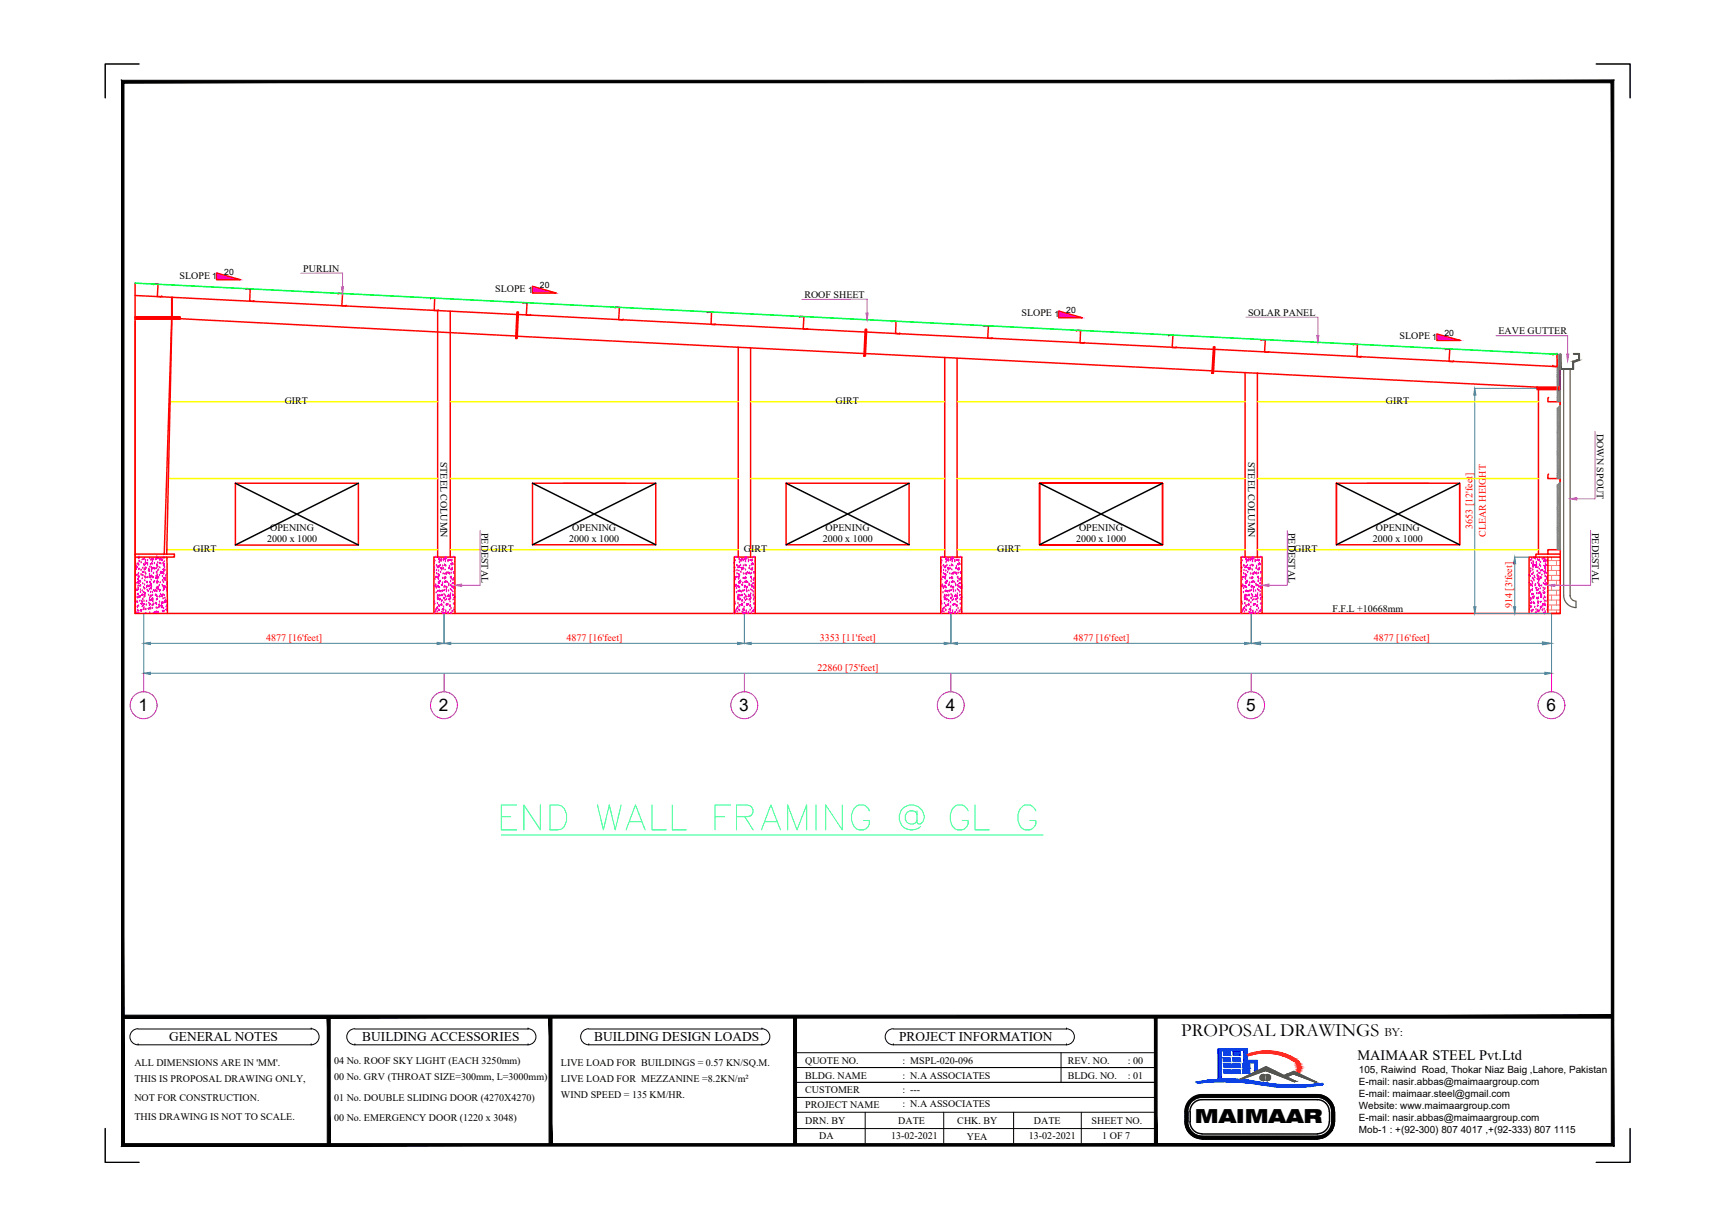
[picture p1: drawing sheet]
<svg xmlns="http://www.w3.org/2000/svg" width="297mm" height="210mm" viewBox="0 0 297 210" stroke-linecap="round" stroke-linejoin="round" font-family="sans-serif">
<defs><g id="words">
<text font-size="9.3" fill="#00ffbf" x="85" y="144.3">END WALL FRAMING @ GL G</text>
<text font-size="3.3" x="204.8" y="192.5">MAIMAAR</text>
<text font-size="3.2" x="202.5" y="177.5">PROPOSAL DRAWINGS</text>
<g font-size="2.9">
<text x="23.7" y="121.9">1</text>
<text x="75.2" y="121.9">2</text>
<text x="126.7" y="121.9">3</text>
<text x="162.1" y="121.9">4</text>
<text x="213.6" y="121.8">5</text>
<text x="265" y="121.9">6</text>
</g>
<text font-size="2.5" x="232.7" y="181.6">MAIMAAR STEEL Pvt.Ltd</text>
<g font-size="2.3">
<text x="29" y="178.4">GENERAL NOTES</text>
<text x="62.1" y="178.4">BUILDING ACCESSORIES</text>
<text x="101.9" y="178.4">BUILDING DESIGN LOADS</text>
<text x="154.1" y="178.4">PROJECT INFORMATION</text>
</g>
<text font-size="2.1" x="237.3" y="177.5">BY:</text>
<g font-size="1.7">
<text x="30.8" y="47.8">SLOPE</text>
<text x="52" y="46.6">PURLIN</text>
<text x="84.9" y="50">SLOPE</text>
<text x="137.9" y="51.1">ROOF SHEET</text>
<text x="175.1" y="54.2">SLOPE</text>
<text x="213.9" y="54.1">SOLAR PANEL</text>
<text x="239.9" y="58.2">SLOPE</text>
<text x="256.8" y="57.3">EAVE GUTTER</text>
<text x="48.8" y="69.3">GIRT</text>
<text x="143.2" y="69.3">GIRT</text>
<text x="237.5" y="69.3">GIRT</text>
<text x="273.7" y="74.3" transform="rotate(90 273.7 74.3)">DOWN SPOUT</text>
<text x="75.5" y="79.1" transform="rotate(90 75.5 79.1)">STEEL COLUMN</text>
<text x="214" y="79.1" transform="rotate(90 214 79.1)">STEEL COLUMN</text>
<text x="33.1" y="94.6">GIRT</text>
<text x="45.8" y="92.9">2000 x 1000</text>
<text x="46.3" y="91">OPENING</text>
<text x="82.5" y="91.3" transform="rotate(90 82.5 91.3)">PEDESTAL</text>
<text x="84.1" y="94.6">GIRT</text>
<text x="97.6" y="92.9">2000 x 1000</text>
<text x="98.1" y="91">OPENING</text>
<text x="127.5" y="94.6">GIRT</text>
<text x="141" y="92.9">2000 x 1000</text>
<text x="141.5" y="91">OPENING</text>
<text x="170.9" y="94.6">GIRT</text>
<text x="184.4" y="92.9">2000 x 1000</text>
<text x="185" y="91">OPENING</text>
<text x="220.9" y="91.3" transform="rotate(90 220.9 91.3)">PEDESTAL</text>
<text x="221.8" y="94.6">GIRT</text>
<text x="235.3" y="92.9">2000 x 1000</text>
<text x="235.8" y="91">OPENING</text>
<text x="272.9" y="91.3" transform="rotate(90 272.9 91.3)">PEDESTAL</text>
<text x="228.4" y="104.9">F.F.L +10668mm</text>
<text x="23" y="182.6">ALL DIMENSIONS ARE IN 'MM'.</text>
<text x="23" y="185.5">THIS IS PROPOSAL DRAWING ONLY,</text>
<text x="57.3" y="182.2">04 No. ROOF SKY LIGHT (EACH 3250mm)</text>
<text x="57.3" y="185">00 No. GRV (THROAT SIZE=300mm, L=3000mm)</text>
<text x="96.1" y="182.6">LIVE LOAD FOR BUILDINGS = 0.57 KN/SQ.M.</text>
<text x="96.1" y="185.5">LIVE LOAD FOR MEZZANINE =8.2KN/m²</text>
<text x="138" y="182.2">QUOTE NO.</text>
<text x="138" y="184.8">BLDG. NAME</text>
<text x="154.7" y="184.8">: N.A ASSOCIATES</text>
<text x="154.7" y="182.2">: MSPL-020-096</text>
<text x="183" y="182.2">REV. NO.</text>
<text x="183" y="184.8">BLDG. NO.</text>
<text x="193.3" y="182.2">: 00</text>
<text x="193.3" y="184.8">: 01</text>
<text x="232.9" y="183.9">105, Raiwind Road, Thokar Niaz Baig ,Lahore, Pakistan</text>
<text x="232.9" y="185.9">E-mail: nasir.abbas@maimaargroup.com</text>
<text x="23" y="188.7">NOT FOR CONSTRUCTION.</text>
<text x="23" y="191.9">THIS DRAWING IS NOT TO SCALE.</text>
<text x="57.3" y="188.6">01 No. DOUBLE SLIDING DOOR (4270X4270)</text>
<text x="96.1" y="188.2">WIND SPEED = 135 KM/HR.</text>
<text x="138" y="187.4">CUSTOMER</text>
<text x="138" y="189.9">PROJECT NAME</text>
<text x="154.7" y="187.4">: ---</text>
<text x="154.7" y="189.7">: N.A ASSOCIATES</text>
<text x="232.9" y="188">E-mail: maimaar.steel@gmail.com</text>
<text x="232.9" y="190.1">Website: www.maimaargroup.com</text>
<text x="57.3" y="192.1">00 No. EMERGENCY DOOR (1220 x 3048)</text>
<text x="138" y="192.6">DRN. BY</text>
<text x="140.4" y="195.2">DA</text>
<text x="152.7" y="195.2">13-02-2021</text>
<text x="154" y="192.6">DATE</text>
<text x="164.1" y="192.6">CHK. BY</text>
<text x="165.7" y="195.3">YEA</text>
<text x="176.4" y="195.2">13-02-2021</text>
<text x="177.2" y="192.6">DATE</text>
<text x="187.1" y="192.6">SHEET NO.</text>
<text x="188.9" y="195.2">1 OF 7</text>
<text x="232.9" y="192.2">E-mail: nasir.abbas@maimaargroup.com</text>
<text x="232.9" y="194.1">Mob-1 : +(92-300) 807 4017 ,+(92-333) 807 1115</text>
</g>
<g font-size="1.7" fill="#f00">
<text x="252.4" y="90.6" transform="rotate(-90 252.4 90.6)">3653 [12'feet]</text>
<text x="254.7" y="92" transform="rotate(-90 254.7 92)">CLEAR HEIGHT</text>
<text x="259.2" y="104.2" transform="rotate(-90 259.2 104.2)">914 [3'feet]</text>
<text x="45.6" y="109.8">4877 [16'feet]</text>
<text x="97.1" y="109.8">4877 [16'feet]</text>
<text x="140.5" y="109.8">3353 [11'feet]</text>
<text x="184" y="109.8">4877 [16'feet]</text>
<text x="235.5" y="109.8">4877 [16'feet]</text>
<text x="140.1" y="115">22860 [75'feet]</text>
</g>
<g font-size="1.5">
<text x="36.4" y="47.8">1</text>
<text x="38.4" y="47.1">20</text>
<text x="90.5" y="50.1">1</text>
<text x="92.5" y="49.3">20</text>
<text x="182.8" y="53.6">20</text>
<text x="180.7" y="54.4">1</text>
<text x="245.5" y="58.3">1</text>
<text x="247.6" y="57.5">20</text>
</g>
</g></defs>
<!-- layer: brick HATCH -->
<g fill="none" stroke="#cd875b" stroke-width=".17">
<path d="M265.3 96.1h2.1M265.3 96.9h2.1M265.3 97.7h2.1M265.3 98.6h2.1M265.3 99.4h2.1M265.9 95.5v.6M265.9 96.9v.8M265.9 98.6v.8M266.8 96.1v.8M266.8 97.7v.9M266.8 99.4v.9M265.3 100.3h2.1"/>
<path d="M265.3 101.1h2.1M265.3 102h2.1M265.3 102.8h2.1M265.3 103.7h2.1M265.3 104.5h2.1M265.9 100.3v.8M265.9 102v.8M265.9 103.7v.8M266.8 101.1v.9M266.8 102.8v.9M266.8 104.5v.6"/>
</g>
<!-- layer: Thin -->
<g fill="none" stroke="#f00" stroke-width=".25">
<path d="M23.2 54.3h7.7v.2h-7.7h7.7v.2h-7.7M23.2 48.5v56.6h244.2v-38.3M23.2 50.6l65.4 3.3M26.3 48.8l.8-.1-.1 2.1h.6l.1-.1M29.4 54.7l-1.2 40.3M29.4 50.9v3.4M29.5 54.7l-.9 40.3M29.5 50.9v3.4M30.9 54.6l57.5 3M37.1 46.8l4 1.1h-4zM42.2 49.6v-.2l.7 .1-.1 2.1h.6l.1-.1M58 50.4l.1-.2 .6 .1-.1 2.1 .8-.1"/>
<path d="M73.8 51.2l.1-.1h.6l-.1 2.1 .7-.1M75 53.2v42.3M77.2 53.3v42.2M88.6 53.5h.3l-.3 4.5h-.2zM88.6 57.6l59.5 3M88.7 53.5l-.2 4.5M88.9 53.9l59.4 3M89.6 51.9h.7l-.1 2.1h.6l.2-.1M91.3 49.1l4 1.1h-4zM105.4 52.7h.8l-.2 2.1h.7l.1-.1M121.2 53.6l.1-.2 .7 .1-.1 2.1h.6l.1-.1M126.5 59.5v36"/>
<path d="M128.7 59.6v35.9M137 54.4l.2-.2 .6 .1-.1 2.1 .7-.1M148.3 56.4h.2l-.2 4.6h-.2zM148.4 56.4l-.2 4.6M148.5 56.9l59.4 3M152.9 55.1h.7l-.1 2.1h.6l.1-.1M168.7 55.9l.7-.1-.1 2.2h.6l.2-.1M181.5 53.3l4 1.1h-4zM184.5 56.7l.1-.1h.6l-.1 2.2h.7l.1-.1M200.3 57.5l.1-.1h.6l-.1 2.2 .8-.1M208 59.4h.2l-.2 4.6h-.3zM208.1 59.4l-.2 4.6"/>
<path d="M208.2 59.9l58.7 2.9M216.1 58.3l.1-.1 .7 .1-.2 2h.8M231.9 59.1l.8-.1-.1 2.1 .6 .1 .1-.2M246.3 57.2l4 1.1h-4zM247.7 59.9l.2-.1h.6l-.1 2.1 .6 .1 .1-.2M148.3 60.6l59.5 2.9M161.9 61.3v34.2M164 61.4v34.1M208 63.6l55.4 2.7M213.4 63.8v31.7M215.5 63.9v31.6M263.4 66.3h4v.2h-4z"/>
<path d="M263.4 66.5h4v.3h-4zM263.7 66.8v28.2M265.4 68.1l-.1 .1v.6h2.1v.7l-.1 .1M266.2 60.8v-.1h.7v2.1h-.8v-.2M267.4 66.5h.1M267.4 62.9v3.4M23.2 95.5h5.4l.1 9.6M23.2 95h6.6M29.9 95v.5h-1.3M40.3 82.8h21.1v10.6h-21.1zM91.3 82.8h21.1v10.5h-21.1zM96.6 82.8h10.5"/>
<path d="M134.7 82.8h21.1v10.5h-21.1zM178.2 82.8v10.5h21.1v-10.5h-21.1h21.1v10.5h-21.1zM183.4 82.8h10.6M229.1 82.8h21.1v10.5h-21.1zM229.1 82.8v10.5M234.4 82.8h10.5M250.2 82.8v10.5M265.3 95.5v9.6M265.4 81.2l-.1 .2v.6h2.1v.6l-.1 .2M267.3 93.4l.1 .2v.6h-2.1v.6l.1 .2M267.4 95h-4.1v.5M267.4 95.5h-5.3v9.6"/>
<path d="M74.4 105.1v-9.6h3.6v9.6M125.9 105.1v-9.6h3.6v9.6M161.2 105.1v-9.6h3.6v9.6M212.7 105.1v-9.6h3.6v9.6"/>
</g>
<g fill="none" stroke="#f0f" stroke-width=".25">
<path d="M23.2 98.8h.1M23.2 96.1h.1M23.2 96.4h.1M23.2 95.5v.1M23.2 97.1h.1v.1zM23.2 95.5h.1M23.2 97.5l.2-.2v.2zM23.2 97.6h.1M23.4 98.6h.1M23.4 97.1h.1M23.5 99.9l.1-.2 .1 .2zM23.5 96.7h.1"/>
<path d="M23.5 97.1v.1h-.1zM23.6 99.3h.1M23.6 98.6h.1M23.7 99.3h.1M23.7 96.6h.1M23.7 95.6l.1-.1v.2zM23.7 99.7h.1M23.7 95.5h.1M23.7 98.3h.1M23.7 99h.1M23.8 96.9h.1M23.8 97.6h.1"/>
<path d="M23.8 98.9h.1M23.8 97.5h.1M23.8 98.7v.1h-.1zM23.8 96.2h.1M23.9 95.5h.1M23.9 99.5l.1-.1zM24 96.2h.1M24.1 99.7h.1M24.2 98.5h.1M24.2 97.7h.1M24.2 96.4h.1M24.4 98.6h.1"/>
<path d="M24.4 95.9h.1M24.4 99.2h.1M24.4 98l.2-.1zM24.5 97.4h.1M24.5 98.6h.1M24.6 95.8l.1-.2v.2zM24.6 96.7h.1M24.7 97.7h.1M24.7 96.9h.1M24.8 99.5h.1M24.8 98.1h.1M24.8 98.8h.1"/>
<path d="M24.9 96.7h.1M24.9 97.4h.1M24.9 99.1h.1M24.9 96.4h.1M24.9 97.6h.1M24.9 97.3l.1-.1v.1zM24.9 96h.1M24.9 98.9h.1M24.9 96.4h.2v.1zM25 98.4h.1M25.2 99.8h.1M25.2 99.9h.1"/>
<path d="M25.2 98.9l.1-.1v.1zM25.3 96.8h.1M25.3 96.5h.1M25.3 96.1h.1M25.5 97.5h.1M25.6 98.4h.1M25.6 95.7h.1M25.6 98.7h.1M25.6 97.6v.2h-.2zM25.7 99.8h.1M25.7 97.2h.1M25.7 98.8h.1z"/>
<path d="M25.7 99h.1M25.8 96.8h.1M25.8 96h.1M25.9 98.7h.1M25.9 99.4h.1M26 97.3h.1M26 98h.1M26 96.6h.1M26 95.9h.1M26 97.6h.1M26.1 99h.1M26.1 96.7h.1"/>
<path d="M26.1 98.8h.1M26.1 96.2h.1M26.1 95.9l.1-.1v.1zM26.2 97.3l.1-.1v.2zM26.2 99h.1M26.3 98.2h.1M26.3 99.8h.1M26.4 97.5l.1-.2v.2zM26.5 96.6h.1M26.5 99.7h.1M26.6 95.9h.1M26.7 95.8l.1-.1v.1z"/>
<path d="M26.8 98.8h.1M26.8 98.2h.1M26.8 95.5h.1M26.8 98.1h.1M26.8 97.4h.1M26.8 98.9v.2h-.1zM26.9 96.8h.1M26.9 95.5h.1M26.9 99.9h.1M26.9 99.6h.1M26.9 96.9h.1M26.9 99.7l.2-.1v.1z"/>
<path d="M27 98.6h.1M27 99.2h.1M27 97.8h.1M27.1 96.4h.1M27.1 97.2h.1M27.1 98.8h.1M27.1 95.7h.1M27.2 99h.1M27.2 97.7h.1M27.3 98.6h.1M27.3 96h.1M27.4 97.3h.1"/>
<path d="M27.4 96.5h.1M27.5 99.9h.1M27.5 98.2l.1-.1zM27.6 95.6v.2h-.2zM27.6 96.6h.1M27.6 98h.1M27.7 98.1l.2-.1v.2zM27.7 95.9l.1 .1h-.2zM27.9 98.8h.1M27.9 99.5h.1M27.9 96.5h.1M27.9 95.7h.1"/>
<path d="M28 95.5h.1M28 96.6h.1v.1zM28 99.8h.1M28 96.9h.1M28 97.5l.1 .1h-.2zM28.1 98.4h.1M28.1 99.1h.1M28.1 98h.1M28.1 97h.1M28.1 97.7h.1M28.2 96.3h.1M28.2 99.4h.1"/>
<path d="M28.2 96.7h.1M28.2 95.6h.1M28.2 97.2h.1M28.3 97.7h.1M28.3 99.1h.1M28.3 99.1l.1 .1h-.2zM28.4 99.4h.1M28.4 98.7h.1M28.5 95.6h.1M28.6 98.4h.1M28.6 95.8h.1M28.6 99.9h.1"/>
<path d="M74.4 96.5h.1M74.4 98h.1M74.4 96.4v.1M74.5 97.8h.1M74.5 97.2v.1zM74.5 99.3h.1M74.5 96.1h.1M74.7 95.5h.1M74.8 98.8v.1h-.2zM74.8 96.9h.1M74.8 97.7h.1M74.8 98.3h.1"/>
<path d="M74.9 97h.1M75 97.2l.1-.1 .1 .1zM75 98.8h.2l-.1 .1zM75.1 98.5h.1M75.1 99.1h.1M75.1 99.2h.1M75.1 99.9h.1M75.2 97.8h.1M75.2 98.5h.1M75.2 99.9h.1M75.2 97.2h.1M75.2 97.1h.1"/>
<path d="M75.2 95.9h.1M75.3 95.7h.1M75.3 96.4h.1M75.3 98.6h.1M75.3 95.9h.1M75.3 99.6l.1-.2v.3zM75.3 99.9h.1M75.4 96.1h.1M75.4 96.9h.1M75.5 98.1h.1M75.5 97.3l.2-.1-.1 .2zM75.6 95.8l.1-.1v.1z"/>
<path d="M75.6 97.6h.1M75.6 96.1h.1M75.7 97.6h.1M75.9 99.9h.1M75.9 97.4l.1-.1v.2zM75.9 99.1h.1M75.9 97h.1M75.9 98.3h.1M76 96.1h.1M76.1 95.8l.1-.1zM76.2 99l.1-.1v.1zM76.2 99.8h.1"/>
<path d="M76.2 96.8h.1M76.2 99.2h.1M76.2 98.4h.1M76.2 99.1h.1M76.3 97.7h.1M76.3 99.7l.2-.1-.1 .1zM76.3 96.3h.1M76.3 96.9h.1M76.3 95.9h.1M76.4 95.5h.1M76.4 99.1h.1M76.4 99.7h.1"/>
<path d="M76.4 96.9h.1M76.5 98.3h.1M76.5 98.4h.1M76.5 95.7h.1M76.6 98.1h.1M76.7 99.8h.1M76.8 96h.1M76.8 96.2h.1M76.8 98.1h.2l-.1 .1zM76.9 97.4h.1M77 98.2h.1M77 97.5h.1"/>
<path d="M77 97h.1M77.1 98.4h.1M77.2 95.8v.2h-.1zM77.2 98.9h.1M77.3 99.7h.1M77.3 97.6l.1-.2v.2zM77.3 98.9h.1M77.3 96.6l.2-.1-.1 .1zM77.3 97.5h.1M77.3 98.2h.1M77.3 99.2h.1M77.4 96.1h.1"/>
<path d="M77.4 96.8h.1M77.5 96h.1M77.5 97.5v.1h-.1zM77.5 97.4h.1M77.6 96.6h.1M77.6 99.4h.1M77.6 96.7h.1M77.7 99.8v.2h-.2zM77.7 98.2h.1M77.8 98.1h.1M77.8 98.2h.1M77.8 95.5h.1"/>
<path d="M77.8 99v.1h-.1zM77.9 96.3h.1M125.9 96.5h.1M125.9 98h.1M125.9 96.4v.1M125.9 97.8h.1M125.9 97.2v.1zM126 99.3h.1M126 96.1h.1M126.2 95.5h.1M126.2 98.8v.1h-.1zM126.3 96.9h.1"/>
<path d="M126.3 97.7h.1M126.3 98.3h.1M126.4 97h.1M126.5 98.8h.2l-.1 .1zM126.6 98.5h.1M126.6 99.1h.1M126.6 97.1l.1 .1h-.2zM126.6 99.2h.1M126.6 99.9h.1M126.7 97.8h.1M126.7 98.5h.1M126.7 99.9h.1"/>
<path d="M126.7 97.2h.1M126.7 97.1h.1M126.7 95.9h.1M126.7 95.7h.1M126.7 96.4h.1M126.7 98.6h.1M126.7 99.6l.2-.2 .1 .3zM126.8 99.9h.1M126.9 96.1h.1M126.9 96.9h.1M127 98.1h.1M127 97.3l.2-.1-.1 .2z"/>
<path d="M127.1 97.6h.1M127.1 96.1h.1M127.2 97.6h.1M127.2 95.7v.1h-.2zM127.3 99.9h.1M127.3 97.4l.2-.1v.2zM127.4 99.1h.1M127.4 97h.1M127.4 98.3h.1M127.5 96.1h.1M127.6 95.8l.1-.1zM127.6 99l.2-.1v.1z"/>
<path d="M127.7 99.8h.1M127.7 98.4h.1M127.7 99.1h.1M127.7 96.8h.1M127.7 99.2h.1M127.8 97.7h.1M127.8 99.7l.1-.1v.1zM127.8 96.3h.1M127.8 96.9h.1M127.8 95.9h.1M127.8 95.5h.1M127.9 99.1h.1"/>
<path d="M127.9 99.7h.1M127.9 96.9h.1M127.9 98.3h.1M128 98.4h.1M128 95.7h.1M128.1 98.1h.1M128.1 99.8h.1M128.3 96h.1M128.3 96.2h.1M128.3 98.1h.1v.1zM128.4 97.4h.1M128.4 98.2h.1"/>
<path d="M128.5 97.5h.1M128.5 97h.1M128.6 98.4h.1M128.7 98.9h.1M128.7 95.8v.2h-.1zM128.7 99.7h.1M128.7 97.6l.2-.2v.2zM128.8 98.9h.1M128.8 96.6l.1-.1v.1zM128.8 97.5h.1M128.8 98.2h.1M128.8 99.2h.1"/>
<path d="M128.9 96.1h.1M128.9 96.8h.1M128.9 96h.1M128.9 97.5l.1 .1h-.1zM129 97.4h.1M129 96.6h.1M129.1 99.4h.1M129.2 96.7h.1M129.2 99.8v.2h-.2zM129.2 98.2h.1M129.2 98.1h.1M129.2 95.5h.1"/>
<path d="M129.2 99l.1 .1h-.1zM129.4 96.3h.1M161.2 96.5h.1M161.2 98h.1M161.2 96.4v.1M161.3 97.8h.1M161.3 97.2l.1 .1h-.2zM161.4 99.3h.1M161.4 96.1h.1M161.5 95.5h.1M161.6 98.8l.1 .1h-.2zM161.7 96.9h.1"/>
<path d="M161.7 98.3h.1M161.8 97h.1M161.8 97.7h.1M161.9 97.2l.2-.1v.1zM161.9 98.8h.2l-.1 .1zM162 98.5h.1M162 99.1h.1M162 99.2h.1M162 99.9h.1M162.1 98.5h.1M162.1 99.9h.1M162.1 97.2h.1"/>
<path d="M162.1 97.1h.1M162.1 97.8h.1M162.1 95.9h.1M162.1 95.7h.1M162.1 96.4h.1M162.1 98.6h.1M162.2 95.9h.1M162.2 99.9h.1M162.3 96.1h.1M162.3 96.9h.1M162.3 99.4v.3l-.2-.1zM162.4 98.1h.1"/>
<path d="M162.4 97.3l.2-.1-.1 .2zM162.6 97.6h.1M162.6 96.1h.1M162.6 95.7v.1h-.2zM162.7 99.9h.1M162.7 97.4l.2-.1v.2zM162.8 99.1h.1M162.8 97h.1M162.8 98.3h.1M162.9 96.1h.1M162.9 95.8l.2-.1zM163.1 99.8h.1"/>
<path d="M163.1 99.1h.1M163.1 96.8h.1M163.1 99.2h.1M163.2 97.7h.1M163.2 98.4h.1M163.2 98.9v.1h-.2zM163.2 99.7l.1-.1v.1zM163.2 96.3h.1M163.2 96.9h.1M163.2 95.5h.1M163.2 95.9h.1M163.3 99.1h.1"/>
<path d="M163.3 99.7h.1M163.3 98.3h.1M163.3 96.9h.1M163.4 98.4h.1M163.4 95.7h.1M163.5 99.8h.1M163.5 98.1h.1M163.7 96h.1M163.7 96.2h.1M163.7 98.1h.1v.1zM163.8 98.2h.1M163.8 97.4h.1"/>
<path d="M163.9 97.5h.1M163.9 97h.1M164 98.4h.1M164.1 98.9h.1M164.1 95.8v.2h-.1zM164.1 97.6l.2-.2v.2zM164.2 98.9h.1M164.2 99.7h.1M164.2 96.6l.1-.1v.1zM164.2 97.5h.1M164.2 98.2h.1M164.2 99.2h.1"/>
<path d="M164.3 96.8h.1M164.3 96.1h.1M164.3 96h.1M164.4 97.4h.1M164.4 97.5v.1h-.1zM164.4 96.6h.1M164.5 99.4h.1M164.5 96.7h.1M164.5 99.8l.1 .2h-.2zM164.6 98.1h.1M164.6 98.2h.1M164.6 95.5h.1"/>
<path d="M164.6 99l.1 .1h-.2zM164.8 96.3h.1M212.7 96.5h.1M212.7 98h.1M212.7 96.4v.1M212.8 97.8h.1M212.8 97.2l.1 .1h-.2zM212.9 99.3h.1M212.9 96.1h.1M213 95.5h.1M213.1 98.8v.1h-.1zM213.1 96.9h.1"/>
<path d="M213.2 98.3h.1M213.2 97h.1M213.2 97.7h.1M213.4 97.2l.1-.1v.1zM213.4 98.8h.1v.1zM213.4 98.5h.1M213.4 99.1h.1M213.5 99.2h.1M213.5 99.9h.1M213.5 98.5h.1M213.6 97.1h.1M213.6 97.8h.1"/>
<path d="M213.6 95.9h.1M213.6 97.2h.1M213.6 95.7h.1M213.6 96.4h.1M213.6 99.6l.2-.2v.3zM213.7 98.6h.1M213.7 95.9h.1M213.7 99.9h.1M213.8 96.1h.1M213.8 96.9h.1M213.9 98.1h.1M213.9 97.3l.1-.1v.2z"/>
<path d="M214 97.6h.1M214 96.1h.1M214 95.7l.1 .1h-.1zM214.1 97.6h.1M214.2 99.9h.1M214.2 97.4l.1-.1v.2zM214.2 99.1h.1M214.3 97h.1M214.3 96.1h.1M214.3 98.3h.1M214.4 95.8l.1-.1zM214.5 99l.1-.1v.1z"/>
<path d="M214.5 99.8h.1M214.6 99.1h.1M214.6 96.8h.1M214.6 99.2h.1M214.6 97.7h.1M214.6 98.4h.1M214.6 99.7l.2-.1v.1zM214.7 96.3h.1M214.7 96.9h.1M214.7 95.5h.1M214.7 95.9h.1M214.8 99.1h.1"/>
<path d="M214.8 98.3h.1M214.8 99.7h.1M214.8 96.9h.1M214.9 98.4h.1M214.9 95.7h.1M215 99.8h.1M215 98.1h.1M215.1 96h.1M215.1 96.2h.1M215.1 98.1h.2v.1zM215.3 98.2h.1M215.3 97.4h.1"/>
<path d="M215.3 97.5h.1M215.4 97h.1M215.4 98.4h.1M215.4 96l.2-.2v.2zM215.6 98.9h.1M215.6 97.6l.2-.2v.2zM215.6 99.7h.1M215.7 97.5h.1M215.7 98.2h.1M215.7 99.2h.1M215.7 96.6l.1-.1zM215.7 96.8h.1"/>
<path d="M215.7 97.6l.2-.1v.1zM215.8 96.1h.1M215.8 96h.1M215.9 96.6h.1M215.9 97.4h.1M216 99.4h.1M216 96.7h.1M216 99.1l.2-.1v.1zM216 99.8l.1 .2h-.2zM216.1 98.1h.1M216.1 98.2h.1M216.1 95.5h.1"/>
<path d="M216.3 96.3h.1M262.1 98.5h.1M262.1 98.5v.1M262.1 99.8v.1M262.2 98.1h.1M262.3 98.8h.1M262.3 96.1h.1M262.4 97.5h.1M262.4 97.9h.1M262.4 99.6h.1M262.5 98.3h.1v.1zM262.5 96.5h.1"/>
<path d="M262.5 96h.1M262.6 95.8h.1M262.6 99.8h.1M262.7 99.1h.1M262.7 97.7h.1M262.7 98.4h.1M262.8 96.3h.1M262.8 97h.1M262.8 97.2h.1M262.8 96.8h.1M262.8 95.5h.1M262.8 99.2h.1"/>
<path d="M262.8 96.6h.1M262.8 98.2h.1M262.9 99.5h.1M263 98.7h.1M263 95.5l.1 .1h-.2zM263 96.8h.1v.1zM263.1 95.7h.1M263.1 99h.1M263.2 96.8l.2-.2v.2zM263.2 95.8h.1M263.2 97.2l.1-.1 .1 .1zM263.3 96.4h.1"/>
<path d="M263.5 98.7h.1M263.5 97.9h.1M263.5 98.6h.1M263.5 95.9h.1M263.6 99.9h.1M263.6 97.3h.1M263.6 98.6l.1 .2h-.2zM263.7 96h.1M263.7 99v.2h-.2zM263.7 99.6h.1M263.7 99.4h.1M263.7 99.2l.2-.1v.2z"/>
<path d="M263.8 98.2h.1M263.8 98.9h.1M263.8 97.5h.1M263.9 96.1h.1M263.9 96.8h.1M263.9 95.6h.1M263.9 96.9h.1M263.9 98.2h.1M264 99h.1M264 96.4h.1M264.1 97.1h.1M264.1 97.8h.1"/>
<path d="M264.2 99.1h.1M264.2 97.7l.2-.1v.1zM264.3 98.6h.1M264.3 95.8h.1M264.5 95.6l.1 .1h-.1zM264.6 96.2h.1M264.6 97h.1M264.6 98h.1M264.8 98.3h.1M264.8 95.7h.1M264.8 96.1h.1M264.8 96.1h.1v.1z"/>
<path d="M264.8 98.8h.1M264.8 99.5h.1M264.8 99.7h.1M264.8 97.1h.1M264.8 97.2l.1 .1h-.1zM264.9 98.1h.1M264.9 97.7h.1M264.9 96.6h.1M264.9 97.4h.1M265 96h.1M265 100h.1M265 98.3h.1"/>
<path d="M265 96.9h.1M265.1 99.2h.1M265.1 98.8l.1 .1h-.2zM265.2 96.2h.1M265.3 98.8h.1M265.3 96.1h.1M23.2 103.3h.1M23.2 103.3v.1M23.2 104.7h.1M23.2 102.9h.1M23.2 100.2h.1M23.2 101.9h.1"/>
<path d="M23.3 103.3h.1M23.3 100.9h.1M23.3 105l.2-.1v.1zM23.4 101h.1v.1zM23.5 103.1h.1M23.5 102.4h.1M23.5 104.1h.1M23.5 104.6h.1M23.5 103.9h.1M23.6 103.2h.1M23.6 101.8h.1M23.6 102.5h.1"/>
<path d="M23.6 104.9h.2l-.1 .1zM23.7 100.4h.1M23.7 101.1h.1M23.7 104.6h.1M23.7 101.9h.1M23.7 100.8h.1M23.7 103.8h.1M23.8 100h.1M23.9 102.1v.2h-.2zM24 103h.1M24 102.3h.1M24.1 101.1h.1"/>
<path d="M24.1 101.5h.1M24.1 100.2v.2h-.1zM24.1 103.4h.2v.1zM24.2 104.5v.2l-.2-.1zM24.3 102l.1-.1v.1zM24.3 103h.1M24.4 104h.1M24.4 101.3h.1M24.4 103.3h.1M24.4 101.9h.1M24.5 102.7h.1M24.5 100h.1"/>
<path d="M24.5 104.5h.1M24.6 101.5h.1M24.6 100.7h.1M24.6 104.4h.1M24.6 103.8h.1M24.6 101.9h.2v.1zM24.7 102.4h.1M24.7 104.1h.1M24.7 103h.1M24.7 103.4v.1h-.1zM24.7 101.6h.1M24.8 100.2h.1"/>
<path d="M24.8 100.9h.1M24.8 100.8h.1M24.8 102.2h.1M24.9 104.4h.1M24.9 101.7h.1M24.9 105.1h.1M25 104.4h.1M25.1 103.7h.1M25.1 103h.1M25.1 100.6h.1M25.2 100.4l.1-.1v.2zM25.2 101.1h.1"/>
<path d="M25.4 101.3h.1M25.4 104.3l.2-.1-.1 .2zM25.5 102h.1M25.5 100.5l.1-.1v.1zM25.5 103.3h.1M25.6 103.8h.1M25.6 101h.1M25.6 103.6h.1M25.6 102.8h.1M25.7 102.5h.1M25.7 105h.1M25.7 104.3h.1"/>
<path d="M25.7 103.6h.1M25.7 102.9h.1M25.8 104.2h.1M25.8 102.2h.1M25.8 102.1l.1-.1v.1zM25.8 100.8h.1M25.8 101.5h.1M25.8 104.4h.1M25.9 100.1h.1M25.9 100v.2h-.2zM25.9 100.9h.1M25.9 102.7h.2l-.1 .1z"/>
<path d="M26 100.5h.1M26 102.6l.2-.2v.3zM26.1 104.2h.1M26.1 101.5h.1M26.2 102.8h.1M26.2 102h.1M26.2 103.5v.2h-.1zM26.2 103.1h.1M26.3 105l.2-.1v.1zM26.4 101.2h.1M26.4 103.5h.1M26.4 101.2h.2l-.1 .1z"/>
<path d="M26.6 102h.1M26.6 105h.1M26.7 103.4h.1M26.7 105.1h.1M26.7 101.9h.1M26.7 101.2h.1M26.8 104.9h.1M26.8 104.2h.1M26.8 103.5h.1M26.8 100.8h.1M26.8 102.8h.1M26.8 102.1h.1"/>
<path d="M26.9 101.3h.1M26.9 100.7h.1M26.9 104.9h.1M26.9 102.3h.1M26.9 104.2h.1M27 102.7h.1M27.1 101h.1M27.1 100.5v.2l-.1-.1zM27.1 104.9h.1M27.2 104.1h.1M27.2 103.6l.1-.1v.2zM27.3 101.1h.1"/>
<path d="M27.3 100.3h.1M27.3 104h.1M27.3 101.3h.1M27.3 103.2h.1M27.4 102.1v.1h-.1zM27.5 101.2h.1M27.5 101.9h.1M27.7 104.1h.1M27.7 103.7v.1h-.1zM27.7 102.1l.2-.1-.1 .2zM27.7 102.1h.1M27.7 103.3h.1"/>
<path d="M27.8 103.4h.1M27.8 100.3h.1M27.9 104.7h.1M27.9 104h.1M27.9 103.3h.1M27.9 104.8h.1M27.9 102.6h.1M27.9 101.9h.1M28 101.2h.1M28 100.5h.1M28 100.5l.2-.1v.2zM28 104.3h.1"/>
<path d="M28.1 103.3h.1M28.1 100.7h.1M28.1 101h.1M28.2 104.7h.1M28.2 102.1h.1M28.2 101h.1M28.2 100.5h.2l-.1 .1zM28.2 103.3h.1M28.2 103l.2-.2v.2zM28.3 102.5h.1M28.4 103.2h.1M28.4 104.4h.2l-.1 .1z"/>
<path d="M28.5 104h.1M28.6 103.8h.1M28.6 101.1h.1M28.6 101.3h.1M28.6 100.2h.1M28.7 100.8h-.2h.2M74.4 105v.1M74.4 103.1h.1M74.5 103.2h.1M74.5 100.5h.1M74.5 100.3h.2l-.1 .1zM74.5 103.5h.1"/>
<path d="M74.6 104.9h.1M74.7 104.6h.1M74.7 100.2h.1M74.8 100.8h.1M74.8 101.6h.1M74.8 104.3l.1-.1zM74.9 100.5l.2-.2v.2zM74.9 104.9h.1M75 103.4h.1M75 104.1h.1M75 102.3h.1M75 102.4h.1"/>
<path d="M75 102.7h.1M75.1 101.3h.1M75.1 102h.1M75.1 100.6h.1M75.1 100.5h.1M75.2 104.5h.1M75.2 102.5h.1M75.2 103.8h.1M75.3 103.9h.1M75.3 101.3h.1M75.3 104.6h.1M75.3 102.7h.1v.1z"/>
<path d="M75.3 100.7h.1M75.4 101.9v.2h-.2zM75.4 101.3h.1M75.4 102.7h.1M75.5 103.6l.1-.1v.2zM75.6 101.4h.1M75.6 102l.1-.1v.2zM75.7 103h.1M75.7 100.3h.1M75.7 103.5h.1M75.7 103.7h.1M75.7 104.9h.1"/>
<path d="M75.8 103h.1M75.8 101.2l.1-.1v.2zM75.8 100.3h.1M75.8 104.4l.2-.1v.2zM75.9 105.1h.1M76 104.4h.1M76 104h.1M76 104.7h.1M76 105.1l.2-.1-.1 .1M76.1 103.3h.1M76.1 101.9h.1M76.1 102.6h.1"/>
<path d="M76.1 100.6h.1M76.1 102.5h.1M76.2 101.2h.1M76.2 100.5h.1M76.3 102.9h.1M76.3 102.1h.1M76.4 105h.1M76.4 102.3h.1M76.4 104.7h.1M76.5 103.7h.1M76.5 101h.1M76.5 101.4h.1"/>
<path d="M76.5 103.6h.1M76.5 102.7h.1M76.5 100.5l.1 .1h-.1zM76.5 103.6l.2-.1zM76.8 105.1h.1M76.8 103.6h.1M76.8 102h.1M76.8 104.9h.1M76.8 102.1l.1 .1h-.1zM76.9 101.3h.1M76.9 102.8h.1M76.9 100.1h.1"/>
<path d="M76.9 100.3h.1M77 102h.2l-.1 .1zM77.1 104.6h.1M77.1 102.7h.1M77.1 103.2h.1M77.1 103.8h.1M77.1 103.7l.1 .1h-.2zM77.2 102.4h.1M77.2 101h.1M77.2 101.8h.1M77.2 102.5h.1M77.3 100.3h.1"/>
<path d="M77.3 104.3h.1M77.3 105h.1M77.4 100.6h.1M77.4 100.5h.1M77.4 101.2h.1M77.5 104.7h.1M77.6 100.5h.1l-.1 .1zM77.6 101.9h.1M77.6 104.8h.1M77.6 102.1h.1M77.6 101.4h.1M77.7 102.8h.1"/>
<path d="M77.7 103.5h.1M77.7 100.8h.1M77.8 104.4h.1v.1zM77.9 104.2h.1M77.9 103.4h.1M77.9 103.6h.1M78 100.8h.1M78 100.4h.1M78 105h.1M78 102.2l-.2 .2h.2M78 100.7v.1M78 102.2v.1"/>
<path d="M125.9 105v.1M125.9 103.1h.1M125.9 103.2h.1M125.9 100.5h.1M126 100.3h.2l-.1 .1zM126 103.5h.1M126.1 104.9h.1M126.2 104.6h.1M126.2 100.2h.1M126.2 100.8h.1M126.2 101.6h.1M126.2 104.3l.2-.1z"/>
<path d="M126.4 104.9h.1M126.4 104.1h.1M126.4 102.4h.1M126.5 102.7h.1M126.5 103.4h.1M126.5 102.3h.1M126.5 100.3v.2h-.1zM126.5 101.3h.1M126.5 102h.1M126.6 100.6h.1M126.6 100.5h.1M126.7 104.5h.1"/>
<path d="M126.7 102.5h.1M126.7 103.8h.1M126.7 103.9h.1M126.7 101.3h.1M126.7 104.6h.1M126.7 102.7h.2l-.1 .1zM126.8 100.7h.1M126.8 101.9v.2h-.1zM126.9 101.3h.1M126.9 102.7h.1M127 103.6l.1-.1v.2zM127 101.4h.1"/>
<path d="M127 102l.2-.1v.2zM127.2 103h.1M127.2 100.3h.1M127.2 103.5h.1M127.2 103.7h.1M127.2 104.9h.1M127.3 103h.1M127.3 101.2l.1-.1-.1 .2zM127.3 100.3h.1M127.3 104.4l.2-.1v.2zM127.4 105.1h.1M127.5 104.4h.1"/>
<path d="M127.5 105.1l.1-.1v.1M127.5 104.7h.1M127.6 103.3h.1M127.6 104h.1M127.6 101.9h.1M127.6 102.6h.1M127.6 100.6h.1M127.6 102.5h.1M127.6 101.2h.1M127.7 100.5h.1M127.8 102.9h.1M127.8 102.1h.1"/>
<path d="M127.9 105h.1M127.9 102.3h.1M127.9 104.7h.1M127.9 100.6l.2-.1v.1zM128 103.7h.1M128 101h.1M128 103.6h.1M128 102.7h.1M128 101.4h.1M128 103.6l.1-.1zM128.2 105.1h.1M128.3 104.9h.1"/>
<path d="M128.3 103.6h.1M128.3 102.1l.1 .1h-.2zM128.4 101.3h.1M128.4 102h.1M128.4 102.8h.1M128.4 100.1h.1M128.4 100.3h.1M128.5 102h.2l-.1 .1zM128.6 104.6h.1M128.6 102.7h.1M128.6 103.2h.1M128.6 103.8h.1"/>
<path d="M128.6 103.7l.1 .1h-.2zM128.7 102.4h.1M128.7 101h.1M128.7 101.8h.1M128.7 102.5h.1M128.7 100.3h.1M128.8 105h.1M128.8 104.3h.1M128.9 100.6h.1M128.9 100.5h.1M128.9 101.2h.1M129 104.7h.1"/>
<path d="M129 100.5h.2l-.1 .1zM129.1 101.9h.1M129.1 104.8h.1M129.1 102.1h.1M129.1 101.4h.1M129.2 102.8h.1M129.2 103.5h.1M129.2 100.8h.1M129.2 104.4h.2v.1zM129.3 104.2h.1M129.4 103.4h.1M129.4 103.6h.1"/>
<path d="M129.5 100.8h.1M129.5 100.4h.1M129.5 105h.1M129.5 102.2l-.2 .2h.2M129.5 100.7v.1M129.5 102.2v.1M161.2 105v.1M161.3 103.1h.1M161.3 103.2h.1M161.3 100.5h.1M161.4 100.3h.1v.1zM161.4 103.5h.1"/>
<path d="M161.5 104.9h.1M161.5 104.6h.1M161.5 100.2h.1M161.6 101.6h.1M161.6 104.3l.2-.1zM161.7 100.8h.1M161.8 100.5l.1-.2v.2zM161.8 104.9h.1M161.8 104.1h.1M161.8 102.4h.1M161.9 102.7h.1M161.9 103.4h.1"/>
<path d="M161.9 102.3h.1M161.9 102h.1M162 100.6h.1M162 101.3h.1M162 100.5h.1M162.1 104.5h.1M162.1 102.5h.1M162.1 103.8h.1M162.1 103.9h.1M162.1 101.3h.1M162.1 104.6h.1M162.1 102.7h.2l-.1 .1z"/>
<path d="M162.2 100.7h.1M162.2 101.9v.2h-.1zM162.3 101.3h.1M162.3 102.7h.1M162.4 103.6l.1-.1v.2zM162.4 101.4h.1M162.4 102l.2-.1v.2zM162.6 103h.1M162.6 100.3h.1M162.6 103.5h.1M162.6 103.7h.1M162.6 104.9h.1"/>
<path d="M162.6 101.2l.2-.1v.2zM162.7 100.3h.1M162.7 104.4l.2-.1v.2zM162.8 105.1h.1M162.9 104.4h.1M162.9 105.1h.1M162.9 104.7h.1M162.9 105.1l.1-.1v.1M162.9 103.3h.1M162.9 104h.1M163 102.6h.1M163 100.6h.1"/>
<path d="M163 102.5h.1M163 101.2h.1M163 101.9h.1M163.1 100.5h.1M163.2 102.1h.1M163.2 102.9h.1M163.3 105h.1M163.3 102.3h.1M163.3 104.7h.1M163.3 100.6l.1-.1v.1zM163.4 103.7h.1M163.4 101h.1"/>
<path d="M163.4 103.6h.1M163.4 102.7h.1M163.4 101.4h.1M163.4 103.6l.1-.1zM163.7 105.1h.1M163.7 104.9h.1M163.7 103.6h.1M163.7 101.3h.1M163.7 102h.1M163.7 102.1v.1h-.1zM163.8 102.8h.1M163.8 100.1h.1"/>
<path d="M163.8 100.3h.1M163.9 102h.1v.1zM164 104.6h.1M164 102.7h.1M164 103.8h.1M164 103.7v.1h-.1zM164 102.4h.1M164 103.2h.1M164.1 101h.1M164.1 101.8h.1M164.1 100.3h.1M164.1 102.5h.1"/>
<path d="M164.2 105h.1M164.2 104.3h.1M164.3 100.6h.1M164.3 100.5h.1M164.3 101.2h.1M164.4 104.7h.1M164.4 100.5h.1v.1zM164.5 104.8h.1M164.5 102.1h.1M164.5 101.4h.1M164.5 101.9h.1M164.5 102.8h.1"/>
<path d="M164.6 103.5h.1M164.6 100.8h.1M164.6 104.4h.2v.1zM164.7 104.2h.1M164.8 103.4h.1M164.8 103.6h.1M164.8 100.8h.1M164.8 100.4h.1M164.8 105h.1M164.8 102.2l-.1 .2h.1M164.8 100.7v.1M164.8 102.2v.1"/>
<path d="M212.7 105v.1M212.8 103.1h.1M212.8 103.2h.1M212.8 100.5h.1M212.9 100.3h.1v.1zM212.9 104.9h.1M212.9 103.5h.1M213 104.6h.1M213 100.2h.1M213.1 101.6h.1M213.1 104.3l.1-.1zM213.1 100.8h.1"/>
<path d="M213.3 104.1h.1M213.3 104.9h.1M213.3 102.4h.1M213.4 102.7h.1M213.4 103.4h.1M213.4 102.3h.1M213.4 100.3v.2h-.1zM213.4 102h.1M213.4 100.6h.1M213.4 101.3h.1M213.5 100.5h.1M213.5 104.5h.1"/>
<path d="M213.5 102.5h.1M213.6 103.8h.1M213.6 102.1l.1-.2v.2zM213.6 103.9h.1M213.6 101.3h.1M213.6 104.6h.1M213.6 102.7h.2l-.1 .1zM213.7 100.7h.1M213.7 101.3h.1M213.8 102.7h.1M213.9 103.6l.1-.1v.2zM213.9 101.4h.1"/>
<path d="M213.9 102l.2-.1v.2zM214 103h.1M214 100.3h.1M214 103.5h.1M214.1 103.7h.1M214.1 104.9h.1M214.1 103h.1M214.1 101.2l.2-.1-.1 .2zM214.2 100.3h.1M214.3 105.1h.1M214.3 104.4h.1M214.3 104.3l.1 .2-.2-.1z"/>
<path d="M214.4 105.1h.1M214.4 104.7h.1M214.4 103.3h.1M214.4 104h.1M214.5 102.6h.1M214.5 100.6h.1M214.5 102.5h.1M214.5 101.2h.1M214.5 101.9h.1M214.5 100.5h.1M214.6 100.5h.1M214.7 102.1h.1"/>
<path d="M214.7 102.9h.1M214.8 105h.1M214.8 102.3h.1M214.8 104.7h.1M214.8 100.6l.1-.1v.1zM214.8 103.7h.1M214.8 101h.1M214.9 103.6h.1M214.9 101.4h.1M214.9 103.6l.1-.1zM214.9 102.7h.1M215.1 102.2l.1-.1v.1z"/>
<path d="M215.1 105.1h.1M215.2 103.6h.1M215.2 101.3h.1M215.2 102h.1M215.2 104.9h.1M215.3 102.8h.1M215.3 100.1h.1M215.3 100.3h.1M215.4 103.8l.1-.1v.1zM215.4 102h.1v.1zM215.4 104.6h.1M215.4 102.7h.1"/>
<path d="M215.5 103.8h.1M215.5 102.4h.1M215.5 103.2h.1M215.6 101h.1M215.6 101.8h.1M215.6 100.3h.1M215.6 102.5h.1M215.6 105h.1M215.7 104.3h.1M215.7 100.6h.1M215.8 100.5h.1M215.8 101.2h.1"/>
<path d="M215.9 104.7h.1M215.9 100.5h.2l-.1 .1zM216 104.8h.1M216 102.1h.1M216 101.4h.1M216 101.9h.1M216 102.8h.1M216.1 103.5h.1M216.1 100.8h.1M216.2 104.4h.1zM216.2 104.2h.1M216.2 103.4h.1"/>
<path d="M216.3 103.6h.1M216.3 100.8h.1M216.3 100.4h.1M216.3 105h.1M216.3 100.7v.1M216.3 102.2v.1M216.3 102.2l-.1 .2h.1M262.1 104.4h.1M262.2 103.8h.1v.1zM262.3 101.2h.1M262.3 103.4h.1M262.3 104.1h.1"/>
<path d="M262.3 101.4h.1M262.3 102.5h.1M262.3 100.2l.1-.1v.1zM262.4 100.3h.1M262.4 102.9h.1M262.4 100.2h.1M262.5 104.7h.1M262.5 103.3h.1M262.5 104h.1M262.5 104.9h.1M262.6 101.9h.1M262.6 102.6h.1"/>
<path d="M262.6 103.4h.1M262.6 101.2h.1M262.6 104.7h.1M262.6 100.5h.1M262.6 101h.1M262.7 100.1h.1M262.7 101.7v.1h-.1zM262.7 102.3l.1-.1zM262.8 104.6h.1M262.8 101.9h.1M262.8 102.5h.1M262.8 103.3h.1"/>
<path d="M262.9 103.4l.1-.1v.1zM263 102.3h.1M263.1 104.1h.1M263.1 100.4h.1M263.2 100.2h.1M263.2 100.7h.2v.1zM263.3 104.5h.1M263.3 104.9v.1h-.1zM263.4 101.2h.1M263.4 101.7h.1M263.4 102.5h.1M263.4 102.6h.1"/>
<path d="M263.5 104.6h.1v.1zM263.5 103.9h.1M263.5 101.2h.1M263.6 104.6h.1M263.6 103.1h.1M263.6 103.8h.1M263.6 102.7h.1M263.7 101.7h.1M263.7 102.4h.1M263.7 103.2h.1M263.7 103.4h.1M263.7 101h.1"/>
<path d="M263.7 104.8h.1M263.7 100.3h.1M263.8 100.1h.1M263.9 104.7h.1M263.9 100.2v.2h-.1zM263.9 101.4v.2h-.1zM263.9 101.6h.1M264 100.9h.1M264 103.1l.1-.1zM264 104l.2-.2v.3zM264 104.4h.1M264 101.7h.1"/>
<path d="M264.1 102.3h.1M264.2 102.4h.1M264.2 101.8v.1h-.1zM264.2 100.4h.1M264.4 104.5h.1M264.4 104.6h.1M264.4 103.8h.1M264.5 100.8h.1M264.5 101.3h.1M264.5 103.4v.1h-.1zM264.5 101.6l.1-.1zM264.5 100h.1"/>
<path d="M264.5 102.6h.1M264.6 105.1h.1M264.7 103.7h.1M264.7 104.4h.1M264.7 102.3h.1M264.7 103h.1M264.7 105.1l.1-.1v.1M264.8 101.6h.1M264.8 103.7h.1M264.8 101h.1M264.8 100.2h.1M264.8 100.9h.1"/>
<path d="M264.8 103.5h.1M264.8 105.1h.1M264.8 102.4h.1M264.8 104.8h.1M264.9 103.8h.1M264.9 100.2h.1M265 103h.1M265 100h.1v.1zM265.2 104.5h.1M265.2 102.4h.1M265.3 104.1h.1M265.3 101.5h.1"/>
<path d="M265.3 100.7h.1M265.3 103.9v.1"/>
</g>
<!-- layer: HATCH -->
<g fill="none" stroke="#808080" stroke-width=".17">
<path d="M266.9 64.7h.1M266.9 64.3h.1M266.9 66.4l.5 .4M266.9 62.6l.5 .3-.1-.1M266.9 68.8h.1M266.9 68.2h.1M266.9 61.2h.1M266.9 60.8h.1M266.9 78.1h.1M266.9 77.7h.1M266.9 77.4h.1M266.9 74.2h.1"/>
<path d="M266.9 70.1h.1M266.9 65.8l.5 .4M266.9 65.5l.5 .3M266.9 65.2l.5 .3M266.9 64.8l.5 .4M266.9 64.5l.5 .4M266.9 64.2l.5 .4M266.9 63.9l.5 .3M266.9 63.5l.5 .4M266.9 63.2l.5 .4M266.9 62.9l.5 .4M266.9 66.3h.1"/>
<path d="M266.9 66h.1M266.9 65.6l.1 .1M266.9 65.3l.1 .1M266.9 65h.1M266.9 68.5h.1M266.9 70.4h.1M266.9 73.9h.1M266.9 63.8h.1M266.9 63.4l.3 .2M266.9 63.1l.1 .1M266.9 68.7l.2 .1M266.9 68.4l.5 .3"/>
<path d="M266.9 68l.5 .4M266.9 67.7l.5 .4M266.9 67.4l.5 .4M266.9 67.1l.5 .3M266.9 66.8l.5 .3M266.9 62.3l.5 .4M266.9 61.9l.5 .4M266.9 61.6l.5 .4M266.9 61.3l.5 .4M266.9 61l.5 .3M266.9 67.3h.1M266.9 66.9l.1 .1"/>
<path d="M266.9 66.6l.1 .1M266.9 62.7l.1 .1M266.9 62.4l.1 .1M266.9 62.1h.1M266.9 61.8h.1M266.9 61.5h.1M266.9 79.8l.5 .4M266.9 79.5l.5 .3M266.9 79.2l.5 .3M266.9 78.9l.5 .3M266.9 78.5l.5 .4M266.9 78.2l.5 .4"/>
<path d="M266.9 77.9l.5 .4M266.9 77.6l.5 .3M266.9 77.3l.5 .3M266.9 76.9l.5 .4M266.9 76.6l.5 .4M266.9 76.3l.5 .4M266.9 76l.5 .3M266.9 75.6l.5 .4M266.9 75.3l.5 .4M266.9 75l.5 .4M266.9 74.7l.5 .4M266.9 74.4l.5 .3"/>
<path d="M266.9 74l.5 .4M266.9 73.7l.5 .4M266.9 73.4l.5 .4M266.9 73.1l.5 .3M266.9 72.8l.5 .4M266.9 72.4l.5 .4M266.9 72.1l.5 .4M266.9 71.8l.5 .4M266.9 71.5l.5 .3M266.9 71.2l.5 .3M266.9 70.9l.5 .3M266.9 70.5l.5 .4"/>
<path d="M266.9 70.2l.5 .4M266.9 80l.1 .1M266.9 79.7h.1M266.9 79.3l.1 .1M266.9 79l.1 .1M266.9 78.7h.1M266.9 78.4h.1M266.9 76.8l.1 .1M266.9 76.5h.1M266.9 76.1l.1 .1M266.9 75.8l.1 .1M266.9 75.5l.1 .1"/>
<path d="M266.9 75.2h.1M266.9 74.8l.1 .1M266.9 74.5h.1M266.9 72.9l.1 .1M266.9 72.6l.1 .1M266.9 72.3h.1M266.9 72l.1 .1M266.9 71.6l.1 .1M266.9 71.3l.1 .1M266.9 71h.1M266.9 70.7h.1M267 64.7l.1 .1"/>
<path d="M267 64.4l.1 .1M267 64.1h.1M267 60.7l.4 .3M267 68.6h.1M267 68.2l.1 .1M267 67.9v.1M267 67.6h.1M267 60.9l.1 .1M267 69.9l.4 .3M267 77.8l.1 .1M267 77.5h.1M267 77.1v.1"/>
<path d="M267 73.9l.1 .1M267 73.6v.1M267 73.3v.1M267 70.4l.1 .1M267 70.1h.1M267 65.7l.1 .1M267 65.4h.1M267 65.1h.1M267 61.8l.1 .1M267 61.6h.1M267 61.2l.1 .1M267 78.8h.1"/>
<path d="M267 78.4l.1 .1M267 78.1l.1 .1M267 74.9l.1 .1M267 74.6l.1 .1M267 74.3h.1M267 71.4l.3 .2M267 71.1l.1 .1M267 70.7l.1 .1M267 66.7l.2 .1M267 66l.1 .1M267 62.9h.2M267 66.4l.2 .1"/>
<path d="M267 62.5l.2 .1M267 62.2l.1 .1M267 79.8h.2M267 79.4l.2 .1M267 79.1l.1 .1M267 75.9l.2 .1M267 75.6h.1M267 75.3h.1M267 72.4l.2 .1M267 72.1h.2M267 71.8h.1M267.1 63.8l.1 .1"/>
<path d="M267.1 63.2h.1M267.1 67.7l.1 .1M267.1 67.4h.1M267.1 67l.1 .1M267.1 77.2l.1 .1M267.1 76.9l.1 .1M267.1 76.6l.1 .1M267.1 76.2l.1 .1M267.1 73.4h.1M267.1 73.1l.3 .1M267.1 72.7l.1 .1M267.1 64.9h.2"/>
<path d="M267.1 64.5l.2 .1M267.1 64.2l.1 .1M267.1 68.7h.2M267.1 68.4h.2M267.1 68l.1 .1M267.1 61l.2 .1M267.1 78.2l.3 .2M267.1 77.9l.2 .1M267.1 77.6h.1M267.1 74.4l.2 .1M267.1 74l.2 .1M267.1 73.7l.1 .1"/>
<path d="M267.1 70.5l.2 .1M267.1 70.2l.2 .1M267.1 69.9h.1M267.2 65.8l.1 .1M267.2 65.5l.1 .1M267.2 65.2h.1M267.2 62l.1 .1M267.2 61.6l.1 .1M267.2 61.3l.1 .1M267.2 69.8l.2 .1M267.2 79.2l.1 .1M267.2 78.9l.1 .1"/>
<path d="M267.2 78.6h.1M267.2 75.4h.1M267.2 75.1h.1M267.2 74.7l.1 .1M267.2 71.2h.1M267.2 70.9l.1 .1M267.2 66.3l-.3-.2 .5 .4M267.2 66.2h.1M267.2 63.3l.1 .1M267.2 62.9l.1 .1M267.2 66.8l.1 .1M267.2 66.5h.1"/>
<path d="M267.2 62.7h.1M267.2 62.3l.1 .1M267.2 60.7h.1M267.2 79.9h.1M267.2 79.5l.1 .1M267.2 76.4h.1M267.2 76l.1 .1M267.2 75.7l.1 .1M267.2 72.5l.1 .1M267.2 72.2l.1 .1M267.2 71.8l.1 .1M267.3 64.3h.1"/>
<path d="M267.3 64l.1 .1M267.3 63.6v.1M267.3 67.8l.1 .1M267.3 67.5v.1M267.3 67.1v.1M267.3 77.3l.1 .1M267.3 77l.1 .1M267.3 76.7v.1M267.3 73.5l.1 .1M267.3 72.9h.1M267.3 69.6l.1 .1M267.3 66.5h.1"/>
<path d="M267.3 65.3l.1 .1M267.3 64.9l.1 .1M267.3 64.6l.1 .1M267.3 68.8h.1M267.3 68.5h.1M267.3 68.1l.1 .1M267.3 61.4l.1 .1M267.3 61.1l.1 .1M267.3 60.8h.1M267.3 78l.1 .1M267.3 77.7l.1 .1M267.3 74.5h.1"/>
<path d="M267.3 74.2l.1 .1M267.3 73.8l.1 .1M267.3 70.7h.1M267.3 70.3l.1 .1M267.3 70l.1 .1M267.3 66.3h.1M267.3 66h.1M267.3 65.6l.1 .1M267.3 62.4l.1 .1M267.3 62.1h.1M267.3 61.8h.1M267.3 69.6h.1"/>
<path d="M267.3 79.3l.1 .1M267.3 79h.1M267.3 78.7h.1M267.3 75.5h.1M267.3 75.1l.1 .1M267.3 74.8l.1 .1M267.3 72h.1M267.3 71.6l.1 .1M267.3 71.3l.1 .1M267.3 71h.1M267.4 63.4h.1M267.4 63.1h.1"/>
<path d="M267.4 67.3h.1M267.4 66.9v.1M267.4 66.6h.1M267.4 62.7v.1M267.4 80h.1M267.4 79.7h.1M267.4 76.5h.1M267.4 76.2h.1M267.4 75.8v.1M267.4 72.9v.1M267.4 72.6h.1M267.4 72.3h.1"/>
<path d="M267.4 63.8h.1M267.4 60.7h.1M267.4 67.9h.1M267.4 67.6h.1M267.4 77.1h.1M267.4 73.6h.1M267.4 73.3h.1M267.4 69.8h.1M267.4 69.5v12.5h-.5v-12zM267.4 60.7v8.1h-.5v-6.5M267.4 76.8h.1M267.5 60.7h-.6v2.1"/>
<path d="M266.9 81.9h.1M266.9 81.6h.1M266.9 81.2h.1M266.9 90.9h.1M266.9 90.6h.1M266.9 87.4h.1M266.9 87h.1M266.9 83.5h.1M266.9 83.2h.1M266.9 91.2h.1M266.9 81.7l.4 .3M266.9 81.4l.5 .4"/>
<path d="M266.9 81.1l.5 .3M266.9 80.8l.5 .4M266.9 80.4l.5 .4M266.9 80.1l.5 .4M266.9 80.6l.1 .1M266.9 80.3l.1 .1M266.9 93.9l.4 .3M266.9 93.6l.5 .4M266.9 93.3l.5 .3M266.9 93l.5 .3M266.9 92.6l.5 .4M266.9 92.3l.5 .4"/>
<path d="M266.9 92l.5 .4M266.9 91.7l.5 .3M266.9 91.4l.5 .3M266.9 91.1l.5 .3M266.9 90.7l.5 .4M266.9 90.4l.5 .4M266.9 90.1l.5 .3M266.9 89.7l.5 .4M266.9 89.5l.5 .3M266.9 89.1l.5 .4M266.9 88.8l.5 .4M266.9 88.5l.5 .4"/>
<path d="M266.9 88.2l.5 .3M266.9 87.8l.5 .4M266.9 87.5l.5 .4M266.9 87.2l.5 .3M266.9 86.9l.5 .3M266.9 86.6l.5 .3M266.9 86.2l.5 .4M266.9 85.9l.5 .4M266.9 85.6l.5 .4M266.9 85.3l.5 .3M266.9 85l.5 .3M266.9 84.6l.5 .4"/>
<path d="M266.9 84.3l.5 .4M266.9 84l.5 .4M266.9 83.7l.5 .3M266.9 83.4l.5 .3M266.9 93.8l.1 .1M266.9 93.5h.1M266.9 93.1l.1 .1M266.9 92.8l.1 .1M266.9 92.5h.1M266.9 92.2h.1M266.9 91.9h.1M266.9 91.5l.1 .1"/>
<path d="M266.9 90h.1M266.9 89.6l.1 .1M266.9 89.3l.1 .1M266.9 88.9l.1 .1M266.9 88.6l.1 .1M266.9 88.3h.1M266.9 88l.1 .1M266.9 87.7h.1M266.9 86.1l.1 .1M266.9 85.8l.1 .1M266.9 85.4l.1 .1M266.9 85.1l.1 .1"/>
<path d="M266.9 84.8h.1M266.9 84.5h.1M266.9 84.2h.1M266.9 83.8l.1 .1M267 81.6l.1 .1M267 81.3l.1 .1M267 81h.1M267 83.1l.4 .3M267 94.1v.1M267 90.9l.1 .1M267 90.6l.1 .1M267 90.3h.1"/>
<path d="M267 87.1l.1 .1M267 86.7v.1M267 86.4v.1M267 83.6l.1 .1M267 83.2l.1 .1M267 82h.1M267 91.9l.1 .1M267 91.6l.1 .1M267 91.3h.1M267 88.1h.1M267 87.8h.1M267 87.4l.1 .1"/>
<path d="M267 84.5l.1 .1M267 84.2l.1 .1M267 83.9l.1 .1M267 92.9l.2 .1M267 92.6l.2 .1M267 92.2l.1 .1M267 89.1l.2 .1M267 88.7l.1 .1M267 88.4l.1 .1M267 85.6l.3 .1M267 85.2l.2 .1M267 84.9l.1 .1"/>
<path d="M267.1 80.7l.1 .1M267.1 80.4l.1 .1M267.1 80.1l.1 .1M267.1 93.9l.1 .1M267.1 93.6h.1M267.1 93.2l.1 .1M267.1 90.4l.1 .1M267.1 90l.1 .1M267.1 89.7l.1 .1M267.1 89.4l.1 .1M267.1 86.5l.1 .1M267.1 86.2l.1 .1"/>
<path d="M267.1 85.9h.1M267.1 81.7l.3 .2M267.1 81.4l.1 .1M267.1 81.1l.1 .1M267.1 91.4h.2M267.1 91.1h.2M267.1 90.7l.1 .1M267.1 87.5l.2 .1M267.1 87.2l.3 .2M267.1 86.9l.1 .1M267.1 83.7l.3 .2M267.1 83.4h.2"/>
<path d="M267.1 83l.1 .1M267.2 82.9l.2 .2M267.2 92.4l.1 .1M267.2 92l.1 .1M267.2 91.7l.1 .1M267.2 88.5l.1 .1M267.2 88.2l.1 .1M267.2 87.8l.1 .1M267.2 84.7l.1 .1M267.2 84.3l.1 .1M267.2 84l.1 .1M267.2 80.2l.1 .1"/>
<path d="M267.2 93.3l.1 .1M267.2 93l.1 .1M267.2 92.7l.1 .1M267.2 89.5l.1 .1M267.2 89.2h.1M267.2 88.9h.1M267.2 85.3l.1 .1M267.2 85l.1 .1M267.3 81.2l.1 .1M267.3 80.9h.1M267.3 80.5v.1M267.3 94l.1 .1"/>
<path d="M267.3 93.7v.1M267.3 90.5l.1 .1M267.3 90.2l.1 .1M267.3 89.8v.1M267.3 86.7h.1M267.3 86.3l.1 .1M267.3 86v.1M267.3 82.8l.1 .1M267.3 81.5l.1 .1M267.3 91.5l.1 .1M267.3 91.1l.1 .1M267.3 90.8l.1 .1"/>
<path d="M267.3 87.6l.1 .1M267.3 87h.1M267.3 83.5h.1M267.3 83.1l.1 .1M267.3 82.7l.1 .1M267.3 92.5h.1M267.3 92.2h.1M267.3 91.8l.1 .1M267.3 88.6l.1 .1M267.3 88.3h.1M267.3 88l.1 .1M267.3 85.1l.1 .1"/>
<path d="M267.3 84.8h.1M267.3 84.5h.1M267.3 84.1l.1 .1M267.4 80.3h.1M267.4 93.5h.1M267.4 93.1v.1M267.4 92.8h.1M267.4 89.6v.1M267.4 89.3h.1M267.4 88.9v.1M267.4 86.1h.1M267.4 85.8h.1"/>
<path d="M267.4 85.4v.1M267.4 81h.1M267.4 80.6h.1M267.4 94.1h.1M267.4 93.8h.1M267.4 90.3h.1M267.4 90h.1M267.4 86.7h.1M267.4 86.4h.1M267.4 82.9h.1M267.4 82.6v11.6h-.5v-11.1z"/>
</g>
<!-- layer: Dim1 -->
<g fill="none" stroke="#4a8395" stroke-width=".17">
<path d="M252.7 66.5h10.6M252.8 67.7v36.3M259.5 95.5h2.5M259.6 96.6v7.4M24.6 105.2v10.2M25.8 110.2h49.1M25.8 115.4h239M76.1 105.2v5.1M77.3 110.2h49.1M127.6 105.2v5.1M128.7 110.2h33.1M163 105.2v5.1"/>
<path d="M164.1 110.2h49.2M214.5 105.2v5.1M216.1 110.2h48.3M252.7 105.1h14.6M265.9 105.2v10.2"/>
</g>
<g fill="#4a8395" stroke="#4a8395" stroke-width=".17">
<path d="M252.6 104h.4l-.2 1.1z"/>
<path d="M252.8 66.5l.2 1.2h-.4z"/>
<path d="M259.6 95.5l.2 1.1h-.4z"/>
<path d="M259.4 104h.4l-.2 1.1z"/>
<path d="M24.6 110.2l1.2-.1v.3z"/>
<path d="M74.9 110.1l1.2 .1-1.2 .2z"/>
<path d="M126.4 110.1l1.2 .1-1.2 .2z"/>
<path d="M76.1 110.2l1.2-.1v.3z"/>
<path d="M127.6 110.2l1.1-.1v.3z"/>
<path d="M161.8 110.1l1.2 .1-1.2 .2z"/>
<path d="M213.3 110.1l1.2 .1-1.2 .2z"/>
<path d="M163 110.2l1.1-.1v.3z"/>
<path d="M24.6 115.4l1.2-.2v.4z"/>
<path d="M264.8 115.2l1.1 .2-1.1 .2z"/>
<path d="M214.5 110.2l1.6-.2v.5z"/>
<path d="M264.4 110l1.5 .2-1.5 .3z"/>
</g>
<!-- layer: EAVE GUTTER -->
<g fill="#786332" stroke="#786332" stroke-width=".17">
<path d="M267.4 63.2h2.3v.1z"/>
<path d="M269.7 60.6l1 .1v-.1zM269.7 60.6l1 .1h-1z"/>
<path d="M270.6 60.7l.1 .9v-.9zM270.6 60.7l.1 .9h-.1z"/>
<path d="M270.6 61.6l.1 .1v-.1zM270.2 61.7l.4-.1 .1 .1z"/>
<path d="M270.2 61.7l-.2 .2 .7-.2zM269.6 61.9l.6-.2-.2 .2z"/>
<path d="M269.6 61.9l.1 .2 .3-.2zM269.6 61.9l.1 .2h-.1z"/>
<path d="M269.6 62.1l.1 1.1v-1.1zM269.6 62.1l.1 1.1h-.1z"/>
<path d="M267.4 60.7l.1 2.5v-2.5zM267.4 60.7l.1 2.5h-.1z"/>
<path d="M267.4 63.3h2.3zM267.4 63.2l2.3 .1h-2.3z"/>
</g>
<path d="M267.4 60.7h.1v2.5h2.1v-1.3l1-.3v-.9h-.9v-.1h1v1.1l-1 .4v1.2h-2.3zM268 102a2.1 2.1 0 0 0 2.1 2.1M268 102v-38.7h1.1v38.7M269.1 102a.99 .99 0 0 0 1 1M270.1 103v1.1" fill="none" stroke="#786332" stroke-width=".21"/>
<!-- layer: Thin -->
<g fill="none" stroke="#ff0" stroke-width=".25">
<path d="M29.2 68.8h45.8M77.2 68.8h49.3M128.7 68.8h33.2M164 68.8h49.4M215.5 68.8h48.2M28.7 94.2h46.3M28.9 82h46.1M77.2 82h49.3M77.2 94.2h49.3M128.7 82h33.2M128.7 94.2h33.2M164 82h49.4"/>
<path d="M164 94.2h49.4M215.5 82h48.2M215.5 94.2h48.2"/>
</g>
<path d="M23.2 48.5l243.7 12.2v-.2" fill="none" stroke="#0f0" stroke-width=".25"/>
<path d="M51.6 46.8h7.1v2.3M137.5 51.3h11.1v2.3M213.6 54.4h12.3v3.1M256.4 57.5h12.3M268.7 57.5v3.2M273.4 73.9v11.6h-3.1M82.3 90.9v9.4h-3.2M220.6 90.9v9.4h-3.1M272.6 90.9v9.4h-6.1" fill="none" stroke="#b85cb8" stroke-width=".17"/>
<g fill="#b85cb8" stroke="#b85cb8" stroke-width=".17">
<path d="M268.5 60.7h.4l-.2 1.1z"/>
<path d="M225.7 57.5h.4l-.2 1.1z"/>
<path d="M148.4 53.6h.4l-.2 1.2z"/>
<path d="M58.5 49.1h.4l-.2 1.2z"/>
<path d="M269.1 85.5l1.2-.2v.4z"/>
<path d="M265.3 100.3l1.2-.2v.4z"/>
<path d="M78 100.3l1.1-.2v.4z"/>
<path d="M216.3 100.3l1.2-.2v.4z"/>
</g>
<!-- layer: Grid -->
<g fill="none" stroke="#a500dd" stroke-width=".17">
<path d="M24.6 115.4v3.2M76.1 115.4v3.2M127.6 115.4v3.2M163 115.4v3.2M214.5 115.4v3.2M265.9 115.4v3.2"/>
<circle cx="24.6" cy="120.8" r="2.31"/>
<circle cx="76.1" cy="120.8" r="2.31"/>
<circle cx="127.6" cy="120.8" r="2.31"/>
<circle cx="163" cy="120.8" r="2.31"/>
<circle cx="214.4" cy="120.8" r="2.31"/>
<circle cx="265.9" cy="120.8" r="2.31"/>
</g>
<!-- layer: DIMENSION -->
<path d="M85.9 143.1h92.9" fill="none" stroke="#00ffbf" stroke-width=".17"/>
<!-- layer: Thin -->
<g fill="#f0f" stroke="#f0f" stroke-width=".17">
<path d="M181.5 53.3l4 1.1h-4z"/>
<path d="M91.3 49.1l4 1.1h-4z"/>
<path d="M37.1 46.8l4 1.1h-4z"/>
<path d="M246.3 57.2l4 1.1h-4z"/>
</g>
<!-- layer: TitleBlock -->
<path d="M40.3 82.8l21.1 10.6M61.4 82.8l-21.1 10.6M91.3 82.8l21.1 10.5M112.4 82.8l-21.1 10.5M134.7 82.8l21.1 10.5M155.8 82.8l-21.1 10.5M178.2 82.8l21.1 10.5M199.3 82.8l-21.1 10.5M229.1 82.8l21.1 10.5M250.2 82.8l-21.1 10.5" fill="none" stroke="#000" stroke-width=".25"/>
<!-- layer: 0 -->
<path d="M21 14h255.4v160.2h-255.4zM276.4 138.1v39.8" fill="none" stroke="#000" stroke-width=".17"/>
<path d="M23.8 11h-5.8v5.8M273.6 11h5.8v5.8M276.4 133v45v-45M276.4 147.8v30.1M18 193.4v5.8h5.8M119.7 196.2h91.3M279.4 193.4v5.8h-5.8" fill="none" stroke="#000" stroke-width=".25"/>
<path d="M20.8 13.8l.5 .4 255.3-.4zM21.3 14.2l255.3-.4-.4 .4zM276.6 13.8l-.4 .4 .4 182.2zM276.2 14.2l.4 182.2-.4-.4zM20.8 196.4h255.8l-.4-.4zM20.8 196.4l.5-.4h254.9zM20.8 13.8v182.6l.5-.4zM20.8 13.8l.5 .4v181.8z" fill="#000" stroke="#000" stroke-width=".17"/>
<!-- layer: STAMP -->
<g fill="none" stroke="#000" stroke-width=".17">
<path d="M23.6 176.3a1.38 1.38 0 0 0-1.3 1.4 1.38 1.38 0 0 0 1.3 1.3M23.7 179h.1M23.7 179h29.6M23.7 176.3h29.6M53.3 176.3a1.38 1.38 0 0 1 1.4 1.4 1.38 1.38 0 0 1-1.4 1.3M53.3 179h.1M53.3 176.3h.1M56.3 174.2v22M60.8 176.3a1.38 1.38 0 0 0-1.4 1.4 1.38 1.38 0 0 0 1.4 1.3M60.8 179h.1M60.8 179h29.7M60.8 176.3h29.7"/>
<path d="M90.5 176.3a1.38 1.38 0 0 1 1.4 1.4 1.38 1.38 0 0 1-1.4 1.3M90.5 179h.1M90.5 176.3h.1M94.4 174.2v22M100.9 176.3a1.38 1.38 0 0 0-1.4 1.4 1.38 1.38 0 0 0 1.4 1.3M100.9 179h.1M100.9 179h29.7M100.9 176.3h29.7M130.6 176.3a1.38 1.38 0 0 1 1.4 1.4 1.38 1.38 0 0 1-1.4 1.3M130.6 179h.1M130.6 176.3h.1M136.3 174.2v22"/>
<path d="M153.1 176.3a1.38 1.38 0 0 0-1.4 1.4 1.38 1.38 0 0 0 1.4 1.3M153.1 179h.1M153.1 179h29.7M153.1 176.3h29.7M182.8 176.3a1.38 1.38 0 0 1 1.4 1.4 1.38 1.38 0 0 1-1.4 1.3M182.8 179h.1M182.8 176.3h.1M198.1 174.2v22M276.4 174.2h-255.4v22M136.3 188h61.8M136.3 190.6h61.8M136.3 193.4h61.8"/>
<path d="M136.3 185.5h61.8M136.3 182.9h61.8M136.3 180.4h61.8M148.3 190.6v5.3M161.8 190.6v5.3M173.7 190.6v5.3M181.9 180.4v5.1M185.3 190.6v5.3"/>
</g>
<g fill="#000" stroke="#000" stroke-width=".17">
<path d="M56.1 174.2l.5 22v-22zM56.1 174.2l.5 22h-.5z"/>
<path d="M21 174.5h255.4v-.6zM21 173.9h255.4l-255.4 .6z"/>
<path d="M94.1 174.2v22h.5zM94.1 174.2h.5v22z"/>
<path d="M136 174.2v22h.5zM136 174.2h.5v22z"/>
<path d="M197.9 174.2v22h.4zM197.9 174.2h.4v22z"/>
</g>
<!-- layer: 0 -->
<g fill="#003fff" stroke="#003fff" stroke-width=".17">
<path d="M208.8 179.7h5z"/>
<path d="M215.1 183.5h.4l-.2 .1z"/>
<path d="M208.8 180h.5v4.9z"/>
<path d="M208.9 184.9h2.9z"/>
<path d="M205.3 185.5l.1 .1z"/>
<path d="M205.3 185.5h.2z"/>
<path d="M225.9 185.7h.8z"/>
<path d="M218.7 186.2h5.2z"/>
<path d="M208.8 179.7l5 .3v-.3zM208.8 179.7l5 .3h-5z"/>
<path d="M213.2 180l.6 .1v-.1zM213.2 180l.6 .1h-.6z"/>
<path d="M213.2 180.1l.6 1.6v-1.6zM213.2 180.1l.6 1.6h-.6z"/>
<path d="M213.2 181.7l2.3 .4v-.4zM213.2 181.7l2.3 .4h-2.3z"/>
<path d="M215.1 182.1l.4 1.4v-1.4zM215.1 182.1l.4 1.4h-.4z"/>
<path d="M215.1 183.5v.1h.2zM215.1 183.6h.2z"/>
<path d="M208.8 180v4.9h.5zM208.8 184.9h.5z"/>
<path d="M211.4 180.2l1.2 .6v-.6zM211.4 180.2l1.2 .6h-1.2z"/>
<path d="M208.9 184.9l3.9 .1zM208.4 185h4.4z"/>
<path d="M208.4 185l5.6 .1zM207 185.1h7z"/>
<path d="M207 185.1l7.8 .1-.8-.1zM206.4 185.2l.6-.1 7.8 .1z"/>
<path d="M206.4 185.2l9.1 .1-.7-.1zM205.5 185.3l.9-.1 9.1 .1z"/>
<path d="M205.5 185.3h4.5zM205.2 185.4h2.5z"/>
<path d="M205.2 185.4h2.5zM205.1 185.4h2.3z"/>
<path d="M210 185.3l6 .1zM210 185.3l6 .1z"/>
<path d="M205.1 185.4h2.3zM205.1 185.4l1.7 .1z"/>
<path d="M205.1 185.5h1.7zM205.1 185.5h1.1z"/>
<path d="M212.2 185.4l4.5 .1-.7-.1zM212.2 185.4l4.5 .1h-3.2z"/>
<path d="M205.1 185.5h1.1zM205.1 185.5h.7z"/>
<path d="M205.2 185.5h.6zM205.2 185.5h.3zM205.3 185.5h.2zM205.3 185.5h.2z"/>
<path d="M213.5 185.5l4 .1zM213.5 185.5l4 .1z"/>
<path d="M214.5 185.6l4.2 .2-1.2-.2zM214.5 185.6l4.2 .2h-3.3z"/>
<path d="M225.9 185.7l.8 .1zM225.2 185.8h1.5z"/>
<path d="M225.2 185.8h1.5zM224.7 185.8h2z"/>
<path d="M224.7 185.8h2zM224.1 185.9h2.6z"/>
<path d="M224.1 185.9h2.6zM223.1 185.9h3.3z"/>
<path d="M215.4 185.8l5.3 .1zM215.4 185.8l5.3 .1h-4.4z"/>
<path d="M223.1 185.9h3.3zM222.7 185.9h3.6z"/>
<path d="M216.3 185.9h6.4zM216.3 185.9h6.4z"/>
<path d="M216.4 185.9h9.9zM216.4 185.9l9.6 .1z"/>
<path d="M216.7 186l8 .2 1.3-.2zM216.7 186l8 .2h-6.6z"/>
<path d="M218.1 186.2h6.6zM218.1 186.2h5.8z"/>
<path d="M218.7 186.2l4 .1zM220.3 186.3h2.4z"/>
<path d="M209.7 180.2l1.2 .6v-.6zM209.7 180.2l1.2 .6h-1.2z"/>
<path d="M211.4 181.3l1.2 .6v-.6zM211.4 181.3l1.2 .6h-1.2z"/>
<path d="M209.7 181.3l1.2 .6v-.6zM209.7 181.3l1.2 .6h-1.2z"/>
<path d="M209.8 182.3l1.2 .6v-.6zM209.8 182.3l1.2 .6h-1.2z"/>
<path d="M211.4 182.3l1.2 .6v-.6zM211.4 182.3l1.2 .6h-1.2z"/>
<path d="M213 182.3l1.2 .7v-.7zM213 182.3l1.2 .7h-1.2z"/>
<path d="M213 183.3l1.2 .6v-.6zM213 183.3l1.2 .6h-1.2z"/>
<path d="M211.4 183.3l1.2 .6v-.6zM211.4 183.3l1.2 .6h-1.2z"/>
<path d="M209.8 183.3l1.2 .6v-.6zM209.8 183.3l1.2 .6h-1.2z"/>
</g>
<g fill="#545454" stroke="#545454" stroke-width=".17">
<path d="M215.6 183.4l1.4-.6 1.4 .6z"/>
<path d="M212.8 185l2.5-1.4h1.2z"/>
<path d="M216.9 183.4h1.5l3.7 1.9z"/>
<path d="M220.7 184l1.1-.4 1 .4z"/>
<path d="M220.7 184h1l-.6 .3z"/>
<path d="M221.7 184h1.1l2.9 1.4z"/>
<path d="M217.1 184.1h.2z"/>
<path d="M216.5 184.1h.1z"/>
<path d="M216.5 185.2h.1z"/>
<path d="M217.1 185.2h.2z"/>
<path d="M215.6 183.4h1.3zM215.5 183.5h1.3zM215.5 183.5h1.3zM215.5 183.5h1.3z"/>
<path d="M215.5 183.5l1 .1 .3-.1zM215.3 183.6l.2-.1 1 .1z"/>
<path d="M212.5 185h.3l2.5-1.4zM212.5 185h.3z"/>
<path d="M216.9 183.4l4.8 1.9h.4zM221.7 185.3h.4z"/>
<path d="M220.1 184.3h1l-.4-.3zM220.1 184.3h1l-.5 .2z"/>
<path d="M221.7 184l3.6 1.4h.4zM225.3 185.4h.4z"/>
<path d="M217.1 184.1h.2zM217.1 184.1h.2z"/>
<path d="M216.5 184.1h.1zM216.4 184.1h.2z"/>
<path d="M217.1 184.1l.3 .1zM217 184.2h.4z"/>
<path d="M216.4 184.1l.3 .1zM216.3 184.2h.4z"/>
<path d="M217 184.2h.4zM217 184.2h.4z"/>
<path d="M216.3 184.2h.4zM216.3 184.2h.4z"/>
<path d="M217 184.2h.5zM217 184.2h.5z"/>
<path d="M216.3 184.2h.4zM216.2 184.2h.5z"/>
<path d="M217 184.2l.6 .1zM217 184.2l.6 .1z"/>
<path d="M216.2 184.2l.5 .1zM216.2 184.2l.5 .1h-.5z"/>
<path d="M217 184.3l.6 .1zM217 184.3l.6 .1z"/>
<path d="M216.2 184.3l.5 .1zM216.2 184.3l.5 .1h-.6z"/>
<path d="M217 184.4h.7zM217 184.4h.7z"/>
<path d="M216.1 184.4h.6zM216.1 184.4h.6h-.7z"/>
<path d="M217 184.4l.7 .1zM217 184.4l.7 .1z"/>
<path d="M216 184.4l.7 .1zM216 184.4l.7 .1h-.7z"/>
<path d="M217 184.5l.8 .2-.1-.2zM217 184.5l.8 .2h-.8z"/>
<path d="M216 184.5l.7 .2v-.2zM216 184.5l.7 .2h-.7z"/>
<path d="M217 184.7h.8zM217 184.7h.7z"/>
<path d="M216 184.7h.7zM216 184.7h.7z"/>
<path d="M217 184.7l.7 .1zM217 184.7l.7 .1z"/>
<path d="M216 184.7l.7 .1zM216 184.7l.7 .1z"/>
<path d="M217 184.8h.7zM217 184.8l.6 .1z"/>
<path d="M216 184.8l.7 .1zM216 184.8l.7 .1z"/>
<path d="M217 184.9h.6zM217 184.9l.6 .1z"/>
<path d="M216.1 184.9l.6 .1zM216.1 184.9l.6 .1z"/>
<path d="M217 185h.6zM217 185l.5 .1z"/>
<path d="M216.2 185l.5 .1zM216.2 185l.5 .1z"/>
<path d="M217 185.1h.5zM217 185.1h.4z"/>
<path d="M216.2 185.1h.5zM216.2 185.1h.5z"/>
<path d="M217 185.1h.4zM217 185.1h.4z"/>
<path d="M216.3 185.1h.4zM216.3 185.1h.4z"/>
<path d="M217 185.1h.4zM217 185.1l.3 .1z"/>
<path d="M216.3 185.1h.4zM216.3 185.1l.3 .1z"/>
<path d="M217.1 185.2h.2zM217.1 185.2h.2z"/>
<path d="M216.4 185.2h.2zM216.4 185.2h.2z"/>
</g>
<g fill="#ff3f00" stroke="#ff3f00" stroke-width=".17">
<path d="M216.2 180.1h1.7z"/>
<path d="M213.8 180.9h.2z"/>
<path d="M222.3 183.7h.4l-.1 .1z"/>
<path d="M216.2 180.1l2.5 .1zM215.8 180.2h2.9z"/>
<path d="M215.8 180.2l3.5 .1-.6-.1zM215 180.3l.8-.1 3.5 .1z"/>
<path d="M215 180.3l4.8 .2-.5-.2zM214.6 180.5l.4-.2 4.8 .2z"/>
<path d="M217.4 180.5h2.4zM217.4 180.5h2.4z"/>
<path d="M214.6 180.5h2.8zM214.6 180.5h1.6z"/>
<path d="M217.5 180.5h2.4zM217.5 180.5h2.4z"/>
<path d="M217.7 180.5l2.5 .1zM217.7 180.5l2.5 .1z"/>
<path d="M214.6 180.5l.4 .1 1.2-.1zM214.1 180.6l.5-.1 .4 .1z"/>
<path d="M214.1 180.6h.9zM213.8 180.7h.9z"/>
<path d="M218.6 180.6l2.4 .3-.8-.3zM218.6 180.6l2.4 .3h-1.2z"/>
<path d="M213.8 180.7l.2 .2 .7-.2zM213.8 180.7l.2 .2h-.2z"/>
<path d="M219.8 180.9h1.3zM219.8 180.9h1.3z"/>
<path d="M219.9 180.9l1.9 .5-.7-.5zM219.9 180.9l1.9 .5h-.9z"/>
<path d="M220.9 181.4l1.3 .2-.4-.2zM220.9 181.4l1.3 .2h-.9z"/>
<path d="M221.3 181.6l1.2 .1-.3-.1zM221.3 181.6l1.2 .1h-.9z"/>
<path d="M221.6 181.7l1 .2-.1-.2zM221.6 181.7l1 .2h-.6z"/>
<path d="M222 181.9h.6zM222 181.9h.6z"/>
<path d="M222 181.9l.8 .3-.2-.3zM222 181.9l.8 .3h-.6z"/>
<path d="M222.2 182.2h.6zM222.2 182.2h.6z"/>
<path d="M222.2 182.2l.7 .2-.1-.2zM222.2 182.2l.7 .2h-.6z"/>
<path d="M222.3 182.4l.6 .1zM222.3 182.4l.6 .1z"/>
<path d="M222.3 182.5l.6 .2v-.2zM222.3 182.5l.6 .2h-.5z"/>
<path d="M222.4 182.7l.6 .1-.1-.1zM222.4 182.7l.6 .1h-.6z"/>
<path d="M222.4 182.8l.5 .2 .1-.2zM222.4 182.8l.5 .2h-.4z"/>
<path d="M222.5 183l.4 .1v-.1zM222.5 183l.4 .1h-.4z"/>
<path d="M222.5 183.1l.4 .2v-.2zM222.5 183.1l.4 .2h-.4z"/>
<path d="M222.5 183.3l.3 .1 .1-.1zM222.5 183.3l.3 .1h-.4z"/>
<path d="M222.4 183.4l.4 .1v-.1zM222.4 183.4l.4 .1h-.4z"/>
<path d="M222.4 183.5l.3 .2 .1-.2zM222.4 183.5l.3 .2h-.4z"/>
<path d="M222.3 183.7v.1h.3zM222.3 183.8h.3l-.1 .1z"/>
</g>
<path d="M208.8 179.7h5v2h1.7v1.8M205 185.4l.4 .1M205.1 185.4a30.5 30.5 0 0 1 11.6 .1M205.5 185.5a39.6 39.6 0 0 1 11.2 .5M213.2 182.1h1.9M216.7 185.5a35.2 35.2 0 0 0 10 .1M226.7 185.8a30.2 30.2 0 0 1-10.1 .1M226.7 185.6v.2" fill="none" stroke="#003fff" stroke-width=".17"/>
<g fill="none" stroke="#00d" stroke-width=".17">
<path d="M208.8 179.7v5.3M209.3 180v4.9M209.7 181.3h1.2v.6h-1.2zM209.7 180.2h1.2v.6h-1.2zM209.8 182.3h1.2v.6h-1.2zM209.8 183.3h1.2v.6h-1.2zM211.3 181.3h1.3v.6h-1.3zM211.3 182.3h1.3v.6h-1.3zM211.3 183.3h1.3v.6h-1.3zM211.4 180.2h1.2v.6h-1.2zM213 183.3h1.2v.6h-1.2zM213 182.3h1.2v.7h-1.2z"/>
<path d="M213.2 180.1v2M215.1 182.1v1.6l.4-.2"/>
</g>
<path d="M213.8 180.9a9.6 9.6 0 0 1 8.2 1M213.8 180.7a9.3 9.3 0 0 1 8.4 .8M222 181.9a1.67 1.67 0 0 1 .3 1.9M222.2 181.5a1.55 1.55 0 0 1 .3 2.4" fill="none" stroke="#ff3f00" stroke-width=".17"/>
<path d="M212.5 185l4.5-2.2 5.1 2.5-.2 .1M212.8 185l4.1-1.6 5 2M216.7 184.2v1M216.7 184.1a.53 .53 0 0 0-.7 .5 .53 .53 0 0 0 .7 .5M217 184.1a.53 .53 0 0 1 .7 .5 .53 .53 0 0 1-.7 .5M217 184.2v1M220.1 184.3l1.7-.7 3.9 1.8h-.3l-3.7-1.4-1.1 .5M221.9 185.4h.1" fill="none" stroke="#545454" stroke-width=".17"/>
<!-- layer: Layer 1 -->
<g fill="none" stroke="#000" stroke-width=".25">
<path d="M203.1 192.2a2.9 2.9 0 0 0 2.9 2.9M203.5 192.2a2.48 2.48 0 0 0 2.5 2.5h19.8l-.4 .5M203.6 190.2l-.4 .5M203.6 190.4l-.4 .4M203.6 190.6l-.4 .5M203.6 190.8l-.4 .4M203.6 191l-.4 .4M203.6 191.1l-.4 .5M203.6 191.3l-.4 .5M203.6 191.5l-.4 .4M203.6 191.7l-.4 .4M203.6 191.9l-.4 .4"/>
<path d="M203.6 192.1l-.4 .4M203.6 190.5v1.7l-.4 .5M203.6 192.4l-.4 .4M203.6 192.6l-.4 .4M203.6 190l-.4 .5v1.7M203.6 192.7l-.3 .4M203.7 189.8l-.5 .5M203.7 192.9l-.4 .3M203.7 193l-.3 .3M203.8 193.2l-.4 .3M203.8 189.5l-.6 .6M203.8 193.3l-.3 .3"/>
<path d="M203.9 193.4l-.4 .3M203.9 193.5l-.3 .3M204 192.2a2.05 2.05 0 0 0 2 2.1M204 189.1l-.8 .8M204 193.6l-.3 .3M204 190.5v1.7M204.1 193.8l-.3 .3M204.2 193.8l-.3 .3M204.3 193.9l-.3 .3M204.3 194l-.3 .3M204.4 194.1l-.3 .3M204.5 188l-.9 1"/>
<path d="M204.5 194.2l-.3 .3M204.6 194.3l-.3 .3M204.7 194.4l-.3 .2M204.9 194.4l-.3 .3M204.9 187.8l-1.5 1.6M205 194.5l-.3 .3M205.1 194.5l-.3 .4M205.2 187.7l-1.9 1.9M205.2 194.6l-.3 .3M205.4 194.6l-.4 .3M205.4 187.7l-.8 .8M205.5 194.6l-.3 .4"/>
<path d="M205.7 187.6l-.6 .6M205.7 194.7l-.4 .3M205.8 194.7l-.4 .4M205.9 187.6l-.6 .5M206 194.7l-.4 .4M206 187.6a2.9 2.9 0 0 0-2.9 2.9M206 187.6l-.4 .4M206 194.3h19.8M206 195.2h19.8M206 187.6h19.8M206.2 194.7l-.4 .4M206.2 187.6l-.4 .4"/>
<path d="M206.4 194.7l-.4 .5M206.4 187.6l-.4 .4M206.5 194.7l-.4 .5M206.6 187.6l-.4 .4M206.8 187.6l-.5 .4M206.8 194.7l-.5 .5M206.9 194.7l-.4 .5M207 187.6l-.5 .4M207.1 194.7l-.4 .5M207.1 187.6l-.4 .4M207.3 194.7l-.5 .5M207.3 187.6l-.4 .4"/>
<path d="M207.5 194.7l-.4 .5M207.5 187.6l-.4 .4M207.6 194.7l-.4 .5M207.7 187.6l-.4 .4M207.8 194.7l-.4 .5M207.9 187.6l-.5 .4M208 187.6l-.4 .4M208 194.7l-.4 .5M208.2 194.7l-.4 .5M208.2 187.6l-.4 .4M208.4 194.7l-.5 .5M208.4 187.6l-.4 .4"/>
<path d="M208.5 194.7l-.4 .5M208.6 187.6l-.4 .4M208.7 194.7l-.4 .5M208.8 187.6l-.4 .4M208.9 194.7l-.4 .5M209 187.6l-.5 .4M209.1 194.7l-.4 .5M209.1 187.6l-.4 .4M209.3 194.7l-.4 .5M209.3 187.6l-.4 .4M209.5 194.7l-.5 .5M209.5 187.6l-.4 .4"/>
<path d="M209.6 194.7l-.4 .5M209.7 187.6l-.4 .4M209.8 194.7l-.4 .5M209.8 187.6l-.4 .4M210 194.7l-.4 .5M210.1 187.6l-.5 .4M210.2 194.7l-.4 .5M210.2 187.6l-.4 .4M210.4 194.7l-.5 .5M210.4 187.6l-.4 .4M210.6 194.7l-.5 .5M210.6 187.6l-.4 .4"/>
<path d="M210.7 194.7l-.4 .5M210.8 187.6l-.4 .4M210.9 194.7l-.4 .5M210.9 187.6l-.4 .4M211.1 187.6l-.4 .4M211.1 194.7l-.4 .5M211.3 194.7l-.4 .5M211.3 187.6l-.4 .4M211.5 194.7l-.5 .5M211.5 187.6l-.4 .4M211.6 194.7l-.4 .5M211.7 187.6l-.5 .4"/>
<path d="M211.8 194.7l-.4 .5M211.9 187.6l-.4 .4M212 194.7l-.4 .5M212 187.6l-.4 .4M212.2 194.7l-.4 .5M212.2 187.6l-.4 .4M212.4 194.7l-.4 .5M212.4 187.6l-.4 .4M212.6 194.7l-.5 .5M212.6 187.6l-.4 .4M212.7 194.7l-.4 .5M212.8 187.6l-.5 .4"/>
<path d="M212.9 194.7l-.4 .5M212.9 187.6l-.4 .4M213.1 194.7l-.4 .5M213.1 187.6l-.4 .4M213.3 194.7l-.4 .5M213.3 187.6l-.4 .4M213.4 194.7l-.4 .5M213.5 187.6l-.4 .4M213.7 194.7l-.5 .5M213.7 187.6l-.4 .4M213.8 194.7l-.4 .5M213.9 187.6l-.5 .4"/>
<path d="M214 194.7l-.4 .5M214 187.6l-.4 .4M214.2 187.6l-.4 .4M214.2 194.7l-.4 .5M214.4 194.7l-.4 .5M214.4 187.6l-.4 .4M214.5 194.7l-.4 .5M214.6 187.6l-.4 .4M214.7 194.7l-.4 .5M214.8 187.6l-.5 .4M214.9 194.7l-.4 .5M215 187.6l-.5 .4"/>
<path d="M215.1 194.7l-.4 .5M215.1 187.6l-.4 .4M215.3 194.7l-.5 .5M215.3 187.6l-.4 .4M215.5 187.6l-.4 .4M215.5 194.7l-.4 .5M215.6 194.7l-.4 .5M215.7 187.6l-.4 .4M215.8 194.7l-.4 .5M215.9 187.6l-.5 .4M216 194.7l-.4 .5M216 187.6l-.4 .4"/>
<path d="M216.2 194.7l-.4 .5M216.2 187.6l-.4 .4M216.4 194.7l-.5 .5M216.4 187.6l-.4 .4M216.5 194.7l-.4 .5M216.6 187.6l-.4 .4M216.7 194.7l-.4 .5M216.8 187.6l-.4 .4M216.9 194.7l-.4 .5M217 187.6l-.5 .4M217.1 194.7l-.4 .5M217.1 187.6l-.4 .4"/>
<path d="M217.3 187.6l-.4 .4M217.3 194.7l-.4 .5M217.5 194.7l-.5 .5M217.5 187.6l-.4 .4M217.6 194.7l-.4 .5M217.7 187.6l-.4 .4M217.8 194.7l-.4 .5M217.8 187.6l-.4 .4M218 194.7l-.4 .5M218.1 187.6l-.5 .4M218.2 194.7l-.4 .5M218.2 187.6l-.4 .4"/>
<path d="M218.4 194.7l-.5 .5M218.4 187.6l-.4 .4M218.6 187.6l-.5 .4M218.6 194.7l-.5 .5M218.7 194.7l-.4 .5M218.8 187.6l-.4 .4M218.9 194.7l-.4 .5M218.9 187.6l-.4 .4M219.1 194.7l-.4 .5M219.1 187.6l-.4 .4M219.3 194.7l-.4 .5M219.3 187.6l-.4 .4"/>
<path d="M219.5 194.7l-.5 .5M219.5 187.6l-.4 .4M219.6 194.7l-.4 .5M219.7 187.6l-.5 .4M219.8 194.7l-.4 .5M219.9 187.6l-.4 .4M220 194.7l-.4 .5M220 187.6l-.4 .4M220.2 194.7l-.4 .5M220.2 187.6l-.4 .4M220.4 187.6l-.4 .4M220.4 194.7l-.5 .5"/>
<path d="M220.6 194.7l-.5 .5M220.6 187.6l-.4 .4M220.7 194.7l-.4 .5M220.8 187.6l-.5 .4M220.9 194.7l-.4 .5M220.9 187.6l-.4 .4M221.1 194.7l-.4 .5M221.1 187.6l-.4 .4M221.3 194.7l-.4 .5M221.3 187.6l-.4 .4M221.4 194.7l-.4 .5M221.5 187.6l-.4 .4"/>
<path d="M221.7 187.6l-.5 .4M221.7 194.7l-.5 .5M221.8 194.7l-.4 .5M221.9 187.6l-.5 .4M222 194.7l-.4 .5M222 187.6l-.4 .4M222.2 194.7l-.5 .5M222.2 187.6l-.4 .4M222.4 194.7l-.4 .5M222.4 187.6l-.4 .4M222.5 194.7l-.4 .5M222.6 187.6l-.4 .4"/>
<path d="M222.7 194.7l-.4 .5M222.8 187.6l-.5 .4M222.9 194.7l-.4 .5M223 187.6l-.5 .4M223.1 194.7l-.4 .5M223.1 187.6l-.4 .4M223.3 194.7l-.5 .5M223.3 187.6l-.4 .4M223.5 187.6l-.4 .4M223.5 194.7l-.5 .5M223.6 194.7l-.4 .5M223.7 187.6l-.4 .4"/>
<path d="M223.8 194.7l-.4 .5M223.9 187.6l-.5 .4M224 194.7l-.4 .5M224 187.6l-.4 .4M224.2 194.7l-.4 .5M224.2 187.6l-.4 .4M224.4 194.7l-.5 .5M224.4 187.6l-.4 .4M224.5 194.7l-.4 .5M224.6 187.6l-.4 .4M224.7 187.6l-.4 .4M224.7 194.7l-.4 .5"/>
<path d="M224.9 194.7l-.4 .5M225 187.6l-.5 .4M225.1 194.7l-.4 .5M225.1 187.6l-.4 .4M225.3 194.7l-.5 .5M225.3 187.6l-.4 .4M225.5 194.7l-.5 .5M225.5 187.6l-.4 .4M225.6 194.7l-.4 .5M225.7 187.6l-.4 .4M225.8 188.4a2.05 2.05 0 0 1 2 2.1M225.8 188a2.48 2.48 0 0 1 2.5 2.5"/>
<path d="M225.8 187.6a2.9 2.9 0 0 1 2.9 2.9M225.8 188.4h-19.8a2.05 2.05 0 0 0-2 2.1M225.8 187.6l-.4 .4M226 187.6l-.4 .4M226 194.7l-.4 .5M226.2 187.6l-.4 .4h-19.8a2.48 2.48 0 0 0-2.5 2.5M226.2 194.7l-.4 .5M226.4 187.6l-.4 .4M226.4 194.6l-.5 .6M226.5 187.7l-.4 .3M226.7 187.7l-.4 .3M226.7 194.6l-.6 .5"/>
<path d="M226.8 187.7l-.4 .4M226.9 187.8l-.3 .3M227 187.9l-.3 .3M227.1 194.4l-.7 .7M227.2 187.9l-.3 .4M227.3 188l-.4 .3M227.4 188l-.3 .3M227.5 188.1l-.3 .3M227.6 188.2l-.3 .3M227.7 188.3l-.3 .3M227.8 188.4l-.3 .3M227.8 192.2a2.05 2.05 0 0 1-2 2.1"/>
<path d="M227.9 188.5l-.3 .3M227.9 190.5v1.7M228 188.6l-.3 .2M228 188.6l-.2 .4M228.1 188.8l-.3 .3M228.2 188.8l-.3 .4M228.3 192.2a2.48 2.48 0 0 1-2.5 2.5M228.3 189l-.3 .3M228.3 190.5v1.7l.4-.4M228.3 189.1l-.3 .3M228.4 193.6l-1.2 1.2M228.4 189.2l-.3 .3"/>
<path d="M228.5 189.3l-.4 .4M228.5 189.4l-.3 .4M228.5 193.3l-1.6 1.6M228.6 189.6l-.4 .3M228.6 193l-2 2M228.6 189.7l-.3 .4M228.6 189.9l-.3 .3M228.7 192.2a2.9 2.9 0 0 1-2.9 2.9M228.7 190l-.4 .4M228.7 192.8l-.7 .7M228.7 190.2l-.4 .4M228.7 190.4l-.4 .4"/>
<path d="M228.7 190.5l-.4 .5M228.7 190.7l-.4 .4M228.7 190.9l-.4 .4M228.7 191.1l-.4 .4M228.7 191.3l-.4 .4M228.7 191.4l-.4 .5M228.7 191.6l-.4 .5M228.7 192l-.4 .4M228.7 192.2l-.4 .4M228.7 192.4l-.5 .5M228.7 192.6l-.6 .5M228.7 190.5v1.7"/>
</g>
<use href="#words"/>
</svg>
